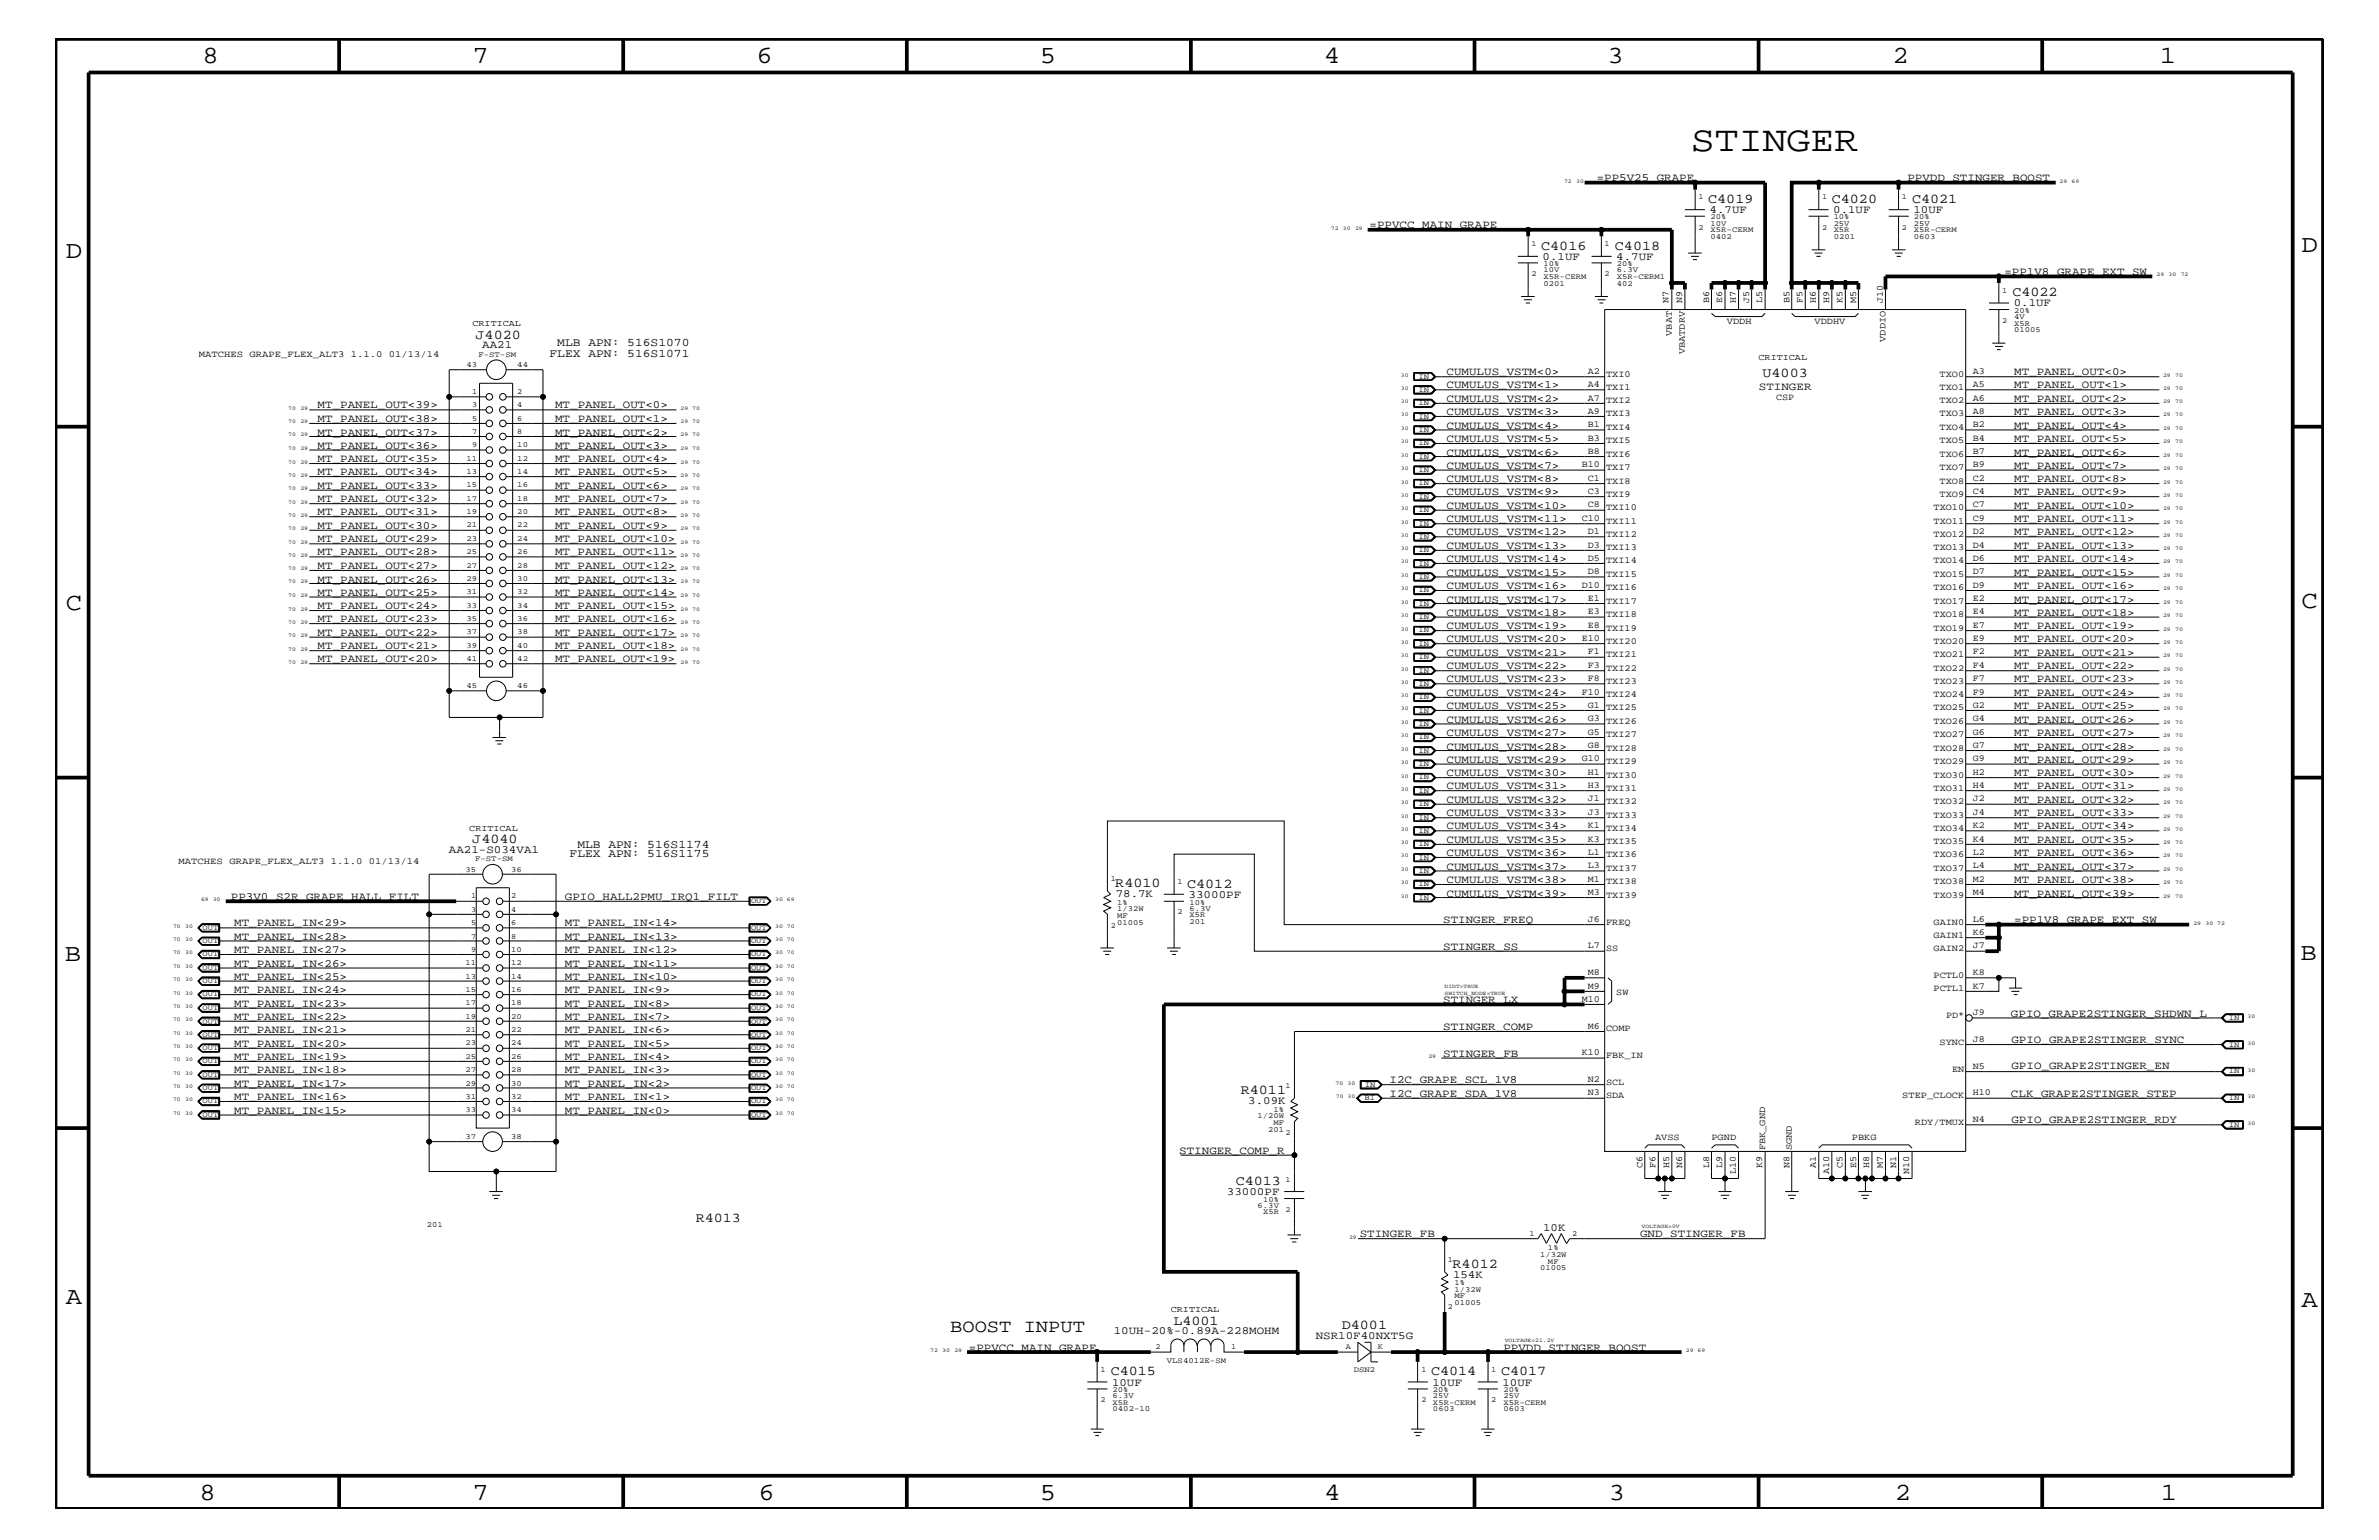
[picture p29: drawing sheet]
<svg xmlns="http://www.w3.org/2000/svg" width="432mm" height="279mm" viewBox="0 0 432 279" stroke-linecap="round" stroke-linejoin="round" font-family="sans-serif">
<defs><g id="words">
<text font-size="6.5" x="306.9" y="27.4">STINGER</text>
<g font-size="4.5">
<text x="36.7" y="11.5">8</text>
<text x="85.8" y="11.5">7</text>
<text x="137.3" y="11.5">6</text>
<text x="188.7" y="11.5">5</text>
<text x="240.3" y="11.5">4</text>
<text x="291.8" y="11.5">3</text>
<text x="343.5" y="11.5">2</text>
<text x="392" y="11.5">1</text>
<text x="11.9" y="46.8">D</text>
<text x="417.7" y="45.7">D</text>
<text x="11.9" y="110.6">C</text>
<text x="417.7" y="110.3">C</text>
<text x="11.8" y="174.3">B</text>
<text x="417.6" y="174.2">B</text>
<text x="11.9" y="236.7">A</text>
<text x="417.7" y="237.1">A</text>
<text x="36.2" y="272.1">8</text>
<text x="85.8" y="272.1">7</text>
<text x="137.7" y="272.1">6</text>
<text x="188.7" y="272.1">5</text>
<text x="240.4" y="272.1">4</text>
<text x="292" y="272.1">3</text>
<text x="343.9" y="272.1">2</text>
<text x="392.2" y="272.1">1</text>
</g>
<text font-size="3.3" x="172.5" y="241.7">BOOST INPUT</text>
<g font-size="2.5">
<text x="310" y="36.8">C4019</text>
<text x="332.5" y="36.8">C4020</text>
<text x="347" y="36.8">C4021</text>
<text x="279.7" y="45.3">C4016</text>
<text x="293.1" y="45.3">C4018</text>
<text x="365.3" y="53.8">C4022</text>
<text x="86.3" y="61.5">J4020</text>
<text x="319.9" y="68.4">U4003</text>
<text x="85.7" y="153">J4040</text>
<text x="202.4" y="160.9">R4010</text>
<text x="215.5" y="161.1">C4012</text>
<text x="225.2" y="198.5">R4011</text>
<text x="224.3" y="215">C4013</text>
<text x="126.3" y="221.7">R4013</text>
<text x="263.7" y="230.1">R4012</text>
<text x="213" y="240.3">L4001</text>
<text x="243.5" y="241.1">D4001</text>
<text x="201.6" y="249.5">C4015</text>
<text x="259.8" y="249.5">C4014</text>
<text x="272.5" y="249.5">C4017</text>
</g>
<g font-size="2.1">
<text x="99.7" y="64.7">FLEX APN: 516S1071</text>
<text x="101.1" y="62.9">MLB APN: 516S1070</text>
<text x="103.4" y="155.6">FLEX APN: 516S1175</text>
<text x="104.8" y="153.8">MLB APN: 516S1174</text>
</g>
<g font-size="2">
<text x="289.8" y="32.9">=PP5V25_GRAPE</text>
<text x="346.2" y="32.9">PPVDD_STINGER_BOOST</text>
<text x="248.6" y="41.4">=PPVCC_MAIN_GRAPE</text>
<text x="310.3" y="38.6">4.7UF</text>
<text x="332.7" y="38.6">0.1UF</text>
<text x="347.3" y="38.6">10UF</text>
<text x="280" y="47.1">0.1UF</text>
<text x="293.4" y="47.1">4.7UF</text>
<text x="363.8" y="49.9">=PP1V8_GRAPE_EXT_SW</text>
<text x="365.5" y="55.6">0.1UF</text>
<text x="87.5" y="63.2">AA21</text>
<text x="262.6" y="70.5">CUMULUS_VSTM&lt;1&gt;</text>
<text x="262.6" y="68.1">CUMULUS_VSTM&lt;0&gt;</text>
<text x="319.2" y="70.7">STINGER</text>
<text x="365.6" y="68.1">MT_PANEL_OUT&lt;0&gt;</text>
<text x="365.6" y="70.5">MT_PANEL_OUT&lt;1&gt;</text>
<text x="57.7" y="74.1">MT_PANEL_OUT&lt;39&gt;</text>
<text x="57.7" y="76.6">MT_PANEL_OUT&lt;38&gt;</text>
<text x="100.8" y="74.1">MT_PANEL_OUT&lt;0&gt;</text>
<text x="100.8" y="76.6">MT_PANEL_OUT&lt;1&gt;</text>
<text x="262.6" y="77.8">CUMULUS_VSTM&lt;4&gt;</text>
<text x="262.6" y="75.4">CUMULUS_VSTM&lt;3&gt;</text>
<text x="262.6" y="72.9">CUMULUS_VSTM&lt;2&gt;</text>
<text x="365.6" y="72.9">MT_PANEL_OUT&lt;2&gt;</text>
<text x="365.6" y="75.4">MT_PANEL_OUT&lt;3&gt;</text>
<text x="365.6" y="77.8">MT_PANEL_OUT&lt;4&gt;</text>
<text x="57.7" y="83.8">MT_PANEL_OUT&lt;35&gt;</text>
<text x="57.7" y="81.4">MT_PANEL_OUT&lt;36&gt;</text>
<text x="57.7" y="79">MT_PANEL_OUT&lt;37&gt;</text>
<text x="100.8" y="79">MT_PANEL_OUT&lt;2&gt;</text>
<text x="100.8" y="81.4">MT_PANEL_OUT&lt;3&gt;</text>
<text x="100.8" y="83.8">MT_PANEL_OUT&lt;4&gt;</text>
<text x="262.6" y="80.2">CUMULUS_VSTM&lt;5&gt;</text>
<text x="262.6" y="82.7">CUMULUS_VSTM&lt;6&gt;</text>
<text x="365.6" y="80.2">MT_PANEL_OUT&lt;5&gt;</text>
<text x="365.6" y="82.7">MT_PANEL_OUT&lt;6&gt;</text>
<text x="57.7" y="88.7">MT_PANEL_OUT&lt;33&gt;</text>
<text x="57.7" y="86.2">MT_PANEL_OUT&lt;34&gt;</text>
<text x="100.8" y="86.2">MT_PANEL_OUT&lt;5&gt;</text>
<text x="100.8" y="88.7">MT_PANEL_OUT&lt;6&gt;</text>
<text x="262.6" y="89.9">CUMULUS_VSTM&lt;9&gt;</text>
<text x="262.6" y="87.5">CUMULUS_VSTM&lt;8&gt;</text>
<text x="262.6" y="85">CUMULUS_VSTM&lt;7&gt;</text>
<text x="365.6" y="87.5">MT_PANEL_OUT&lt;8&gt;</text>
<text x="365.6" y="85">MT_PANEL_OUT&lt;7&gt;</text>
<text x="365.6" y="89.9">MT_PANEL_OUT&lt;9&gt;</text>
<text x="57.7" y="93.5">MT_PANEL_OUT&lt;31&gt;</text>
<text x="57.7" y="91.1">MT_PANEL_OUT&lt;32&gt;</text>
<text x="57.7" y="96">MT_PANEL_OUT&lt;30&gt;</text>
<text x="100.8" y="91.1">MT_PANEL_OUT&lt;7&gt;</text>
<text x="100.8" y="93.5">MT_PANEL_OUT&lt;8&gt;</text>
<text x="100.8" y="96">MT_PANEL_OUT&lt;9&gt;</text>
<text x="262.6" y="94.8">CUMULUS_VSTM&lt;11&gt;</text>
<text x="262.6" y="92.3">CUMULUS_VSTM&lt;10&gt;</text>
<text x="365.6" y="94.8">MT_PANEL_OUT&lt;11&gt;</text>
<text x="365.6" y="92.3">MT_PANEL_OUT&lt;10&gt;</text>
<text x="57.7" y="100.8">MT_PANEL_OUT&lt;28&gt;</text>
<text x="57.7" y="98.4">MT_PANEL_OUT&lt;29&gt;</text>
<text x="100.8" y="100.8">MT_PANEL_OUT&lt;11&gt;</text>
<text x="100.8" y="98.4">MT_PANEL_OUT&lt;10&gt;</text>
<text x="262.6" y="99.6">CUMULUS_VSTM&lt;13&gt;</text>
<text x="262.6" y="97.1">CUMULUS_VSTM&lt;12&gt;</text>
<text x="365.6" y="97.1">MT_PANEL_OUT&lt;12&gt;</text>
<text x="365.6" y="99.6">MT_PANEL_OUT&lt;13&gt;</text>
<text x="57.7" y="105.7">MT_PANEL_OUT&lt;26&gt;</text>
<text x="57.7" y="103.2">MT_PANEL_OUT&lt;27&gt;</text>
<text x="100.8" y="103.2">MT_PANEL_OUT&lt;12&gt;</text>
<text x="100.8" y="105.7">MT_PANEL_OUT&lt;13&gt;</text>
<text x="262.6" y="106.9">CUMULUS_VSTM&lt;16&gt;</text>
<text x="262.6" y="104.4">CUMULUS_VSTM&lt;15&gt;</text>
<text x="262.6" y="102.1">CUMULUS_VSTM&lt;14&gt;</text>
<text x="365.6" y="102.1">MT_PANEL_OUT&lt;14&gt;</text>
<text x="365.6" y="104.4">MT_PANEL_OUT&lt;15&gt;</text>
<text x="365.6" y="106.9">MT_PANEL_OUT&lt;16&gt;</text>
<text x="57.7" y="112.9">MT_PANEL_OUT&lt;23&gt;</text>
<text x="57.7" y="110.5">MT_PANEL_OUT&lt;24&gt;</text>
<text x="57.7" y="108.1">MT_PANEL_OUT&lt;25&gt;</text>
<text x="100.8" y="108.1">MT_PANEL_OUT&lt;14&gt;</text>
<text x="100.8" y="110.5">MT_PANEL_OUT&lt;15&gt;</text>
<text x="100.8" y="112.9">MT_PANEL_OUT&lt;16&gt;</text>
<text x="262.6" y="109.3">CUMULUS_VSTM&lt;17&gt;</text>
<text x="262.6" y="111.7">CUMULUS_VSTM&lt;18&gt;</text>
<text x="365.6" y="111.7">MT_PANEL_OUT&lt;18&gt;</text>
<text x="365.6" y="109.3">MT_PANEL_OUT&lt;17&gt;</text>
<text x="57.7" y="117.8">MT_PANEL_OUT&lt;21&gt;</text>
<text x="57.7" y="115.3">MT_PANEL_OUT&lt;22&gt;</text>
<text x="100.8" y="115.3">MT_PANEL_OUT&lt;17&gt;</text>
<text x="100.8" y="117.8">MT_PANEL_OUT&lt;18&gt;</text>
<text x="262.6" y="119">CUMULUS_VSTM&lt;21&gt;</text>
<text x="262.6" y="116.5">CUMULUS_VSTM&lt;20&gt;</text>
<text x="262.6" y="114.2">CUMULUS_VSTM&lt;19&gt;</text>
<text x="365.6" y="114.2">MT_PANEL_OUT&lt;19&gt;</text>
<text x="365.6" y="116.5">MT_PANEL_OUT&lt;20&gt;</text>
<text x="365.6" y="119">MT_PANEL_OUT&lt;21&gt;</text>
<text x="57.7" y="120.2">MT_PANEL_OUT&lt;20&gt;</text>
<text x="100.8" y="120.2">MT_PANEL_OUT&lt;19&gt;</text>
<text x="262.6" y="123.8">CUMULUS_VSTM&lt;23&gt;</text>
<text x="262.6" y="121.4">CUMULUS_VSTM&lt;22&gt;</text>
<text x="365.6" y="121.4">MT_PANEL_OUT&lt;22&gt;</text>
<text x="365.6" y="123.8">MT_PANEL_OUT&lt;23&gt;</text>
<text x="262.6" y="128.7">CUMULUS_VSTM&lt;25&gt;</text>
<text x="262.6" y="131.1">CUMULUS_VSTM&lt;26&gt;</text>
<text x="262.6" y="126.3">CUMULUS_VSTM&lt;24&gt;</text>
<text x="365.6" y="128.7">MT_PANEL_OUT&lt;25&gt;</text>
<text x="365.6" y="126.3">MT_PANEL_OUT&lt;24&gt;</text>
<text x="365.6" y="131.1">MT_PANEL_OUT&lt;26&gt;</text>
<text x="262.6" y="136">CUMULUS_VSTM&lt;28&gt;</text>
<text x="262.6" y="133.5">CUMULUS_VSTM&lt;27&gt;</text>
<text x="365.6" y="133.5">MT_PANEL_OUT&lt;27&gt;</text>
<text x="365.6" y="136">MT_PANEL_OUT&lt;28&gt;</text>
<text x="262.6" y="143.2">CUMULUS_VSTM&lt;31&gt;</text>
<text x="262.6" y="138.4">CUMULUS_VSTM&lt;29&gt;</text>
<text x="262.6" y="140.8">CUMULUS_VSTM&lt;30&gt;</text>
<text x="365.6" y="138.4">MT_PANEL_OUT&lt;29&gt;</text>
<text x="365.6" y="140.8">MT_PANEL_OUT&lt;30&gt;</text>
<text x="365.6" y="143.2">MT_PANEL_OUT&lt;31&gt;</text>
<text x="262.6" y="148.1">CUMULUS_VSTM&lt;33&gt;</text>
<text x="262.6" y="145.7">CUMULUS_VSTM&lt;32&gt;</text>
<text x="365.6" y="148.1">MT_PANEL_OUT&lt;33&gt;</text>
<text x="365.6" y="145.7">MT_PANEL_OUT&lt;32&gt;</text>
<text x="81.5" y="154.7">AA21-S034VA1</text>
<text x="262.6" y="155.4">CUMULUS_VSTM&lt;36&gt;</text>
<text x="262.6" y="152.9">CUMULUS_VSTM&lt;35&gt;</text>
<text x="262.6" y="150.5">CUMULUS_VSTM&lt;34&gt;</text>
<text x="365.6" y="150.5">MT_PANEL_OUT&lt;34&gt;</text>
<text x="365.6" y="152.9">MT_PANEL_OUT&lt;35&gt;</text>
<text x="365.6" y="155.4">MT_PANEL_OUT&lt;36&gt;</text>
<text x="262.6" y="157.8">CUMULUS_VSTM&lt;37&gt;</text>
<text x="262.6" y="160.2">CUMULUS_VSTM&lt;38&gt;</text>
<text x="365.6" y="157.8">MT_PANEL_OUT&lt;37&gt;</text>
<text x="365.6" y="160.2">MT_PANEL_OUT&lt;38&gt;</text>
<text x="41.9" y="163.3">PP3V0_S2R_GRAPE_HALL_FILT</text>
<text x="102.5" y="163.3">GPIO_HALL2PMU_IRQ1_FILT</text>
<text x="202.5" y="162.8">78.7K</text>
<text x="215.7" y="162.8">33000PF</text>
<text x="262" y="167.5">STINGER_FREQ</text>
<text x="262.6" y="162.7">CUMULUS_VSTM&lt;39&gt;</text>
<text x="365.6" y="167.5">=PP1V8_GRAPE_EXT_SW</text>
<text x="365.6" y="162.7">MT_PANEL_OUT&lt;39&gt;</text>
<text x="42.5" y="172.9">MT_PANEL_IN&lt;27&gt;</text>
<text x="42.5" y="170.5">MT_PANEL_IN&lt;28&gt;</text>
<text x="42.5" y="168.1">MT_PANEL_IN&lt;29&gt;</text>
<text x="102.5" y="170.5">MT_PANEL_IN&lt;13&gt;</text>
<text x="102.5" y="168.1">MT_PANEL_IN&lt;14&gt;</text>
<text x="102.5" y="172.9">MT_PANEL_IN&lt;12&gt;</text>
<text x="262" y="172.3">STINGER_SS</text>
<text x="42.5" y="177.7">MT_PANEL_IN&lt;25&gt;</text>
<text x="42.5" y="175.4">MT_PANEL_IN&lt;26&gt;</text>
<text x="102.5" y="175.4">MT_PANEL_IN&lt;11&gt;</text>
<text x="102.5" y="177.7">MT_PANEL_IN&lt;10&gt;</text>
<text x="42.5" y="185">MT_PANEL_IN&lt;22&gt;</text>
<text x="42.5" y="182.7">MT_PANEL_IN&lt;23&gt;</text>
<text x="42.5" y="180.2">MT_PANEL_IN&lt;24&gt;</text>
<text x="102.5" y="180.2">MT_PANEL_IN&lt;9&gt;</text>
<text x="102.5" y="182.7">MT_PANEL_IN&lt;8&gt;</text>
<text x="102.5" y="185">MT_PANEL_IN&lt;7&gt;</text>
<text x="262" y="182.1">STINGER_LX</text>
<text x="365" y="184.4">GPIO_GRAPE2STINGER_SHDWN_L</text>
<text x="42.5" y="189.9">MT_PANEL_IN&lt;20&gt;</text>
<text x="42.5" y="187.5">MT_PANEL_IN&lt;21&gt;</text>
<text x="102.5" y="187.5">MT_PANEL_IN&lt;6&gt;</text>
<text x="102.5" y="189.9">MT_PANEL_IN&lt;5&gt;</text>
<text x="262" y="186.9">STINGER_COMP</text>
<text x="262" y="191.7">STINGER_FB</text>
<text x="365.1" y="189.2">GPIO_GRAPE2STINGER_SYNC</text>
<text x="42.5" y="192.3">MT_PANEL_IN&lt;19&gt;</text>
<text x="42.5" y="194.8">MT_PANEL_IN&lt;18&gt;</text>
<text x="42.5" y="197.2">MT_PANEL_IN&lt;17&gt;</text>
<text x="102.5" y="192.3">MT_PANEL_IN&lt;4&gt;</text>
<text x="102.5" y="194.8">MT_PANEL_IN&lt;3&gt;</text>
<text x="102.5" y="197.2">MT_PANEL_IN&lt;2&gt;</text>
<text x="252.2" y="196.5">I2C_GRAPE_SCL_1V8</text>
<text x="365.1" y="193.9">GPIO_GRAPE2STINGER_EN</text>
<text x="42.5" y="202">MT_PANEL_IN&lt;15&gt;</text>
<text x="42.5" y="199.6">MT_PANEL_IN&lt;16&gt;</text>
<text x="102.5" y="199.6">MT_PANEL_IN&lt;1&gt;</text>
<text x="102.5" y="202">MT_PANEL_IN&lt;0&gt;</text>
<text x="226.6" y="200.3">3.09K</text>
<text x="252.2" y="199">I2C_GRAPE_SDA_1V8</text>
<text x="365" y="199">CLK_GRAPE2STINGER_STEP</text>
<text x="365.1" y="203.7">GPIO_GRAPE2STINGER_RDY</text>
<text x="214" y="209.3">STINGER_COMP_R</text>
<text x="222.7" y="216.9">33000PF</text>
<text x="246.8" y="224.5">STINGER_FB</text>
<text x="280.1" y="223.4">10K</text>
<text x="297.7" y="224.5">GND_STINGER_FB</text>
<text x="263.7" y="231.8">154K</text>
<text x="175.9" y="245.1">=PPVCC_MAIN_GRAPE</text>
<text x="202.1" y="242">10UH-20%-0.89A-228MOHM</text>
<text x="238.8" y="243">NSR10F40NXT5G</text>
<text x="272.9" y="245.1">PPVDD_STINGER_BOOST</text>
<text x="201.8" y="251.4">10UF</text>
<text x="260" y="251.4">10UF</text>
<text x="272.7" y="251.4">10UF</text>
</g>
<g font-size="1.7">
<text x="302.9" y="55.1" transform="rotate(-90 302.9 55.1)">N7</text>
<text x="305.3" y="55.1" transform="rotate(-90 305.3 55.1)">N9</text>
<text x="310.2" y="55.1" transform="rotate(-90 310.2 55.1)">B6</text>
<text x="312.6" y="55.1" transform="rotate(-90 312.6 55.1)">E6</text>
<text x="313.4" y="58.9">VDDH</text>
<text x="315" y="55.1" transform="rotate(-90 315 55.1)">H7</text>
<text x="317.5" y="55.1" transform="rotate(-90 317.5 55.1)">J5</text>
<text x="319.9" y="55.1" transform="rotate(-90 319.9 55.1)">L5</text>
<text x="324.8" y="55.1" transform="rotate(-90 324.8 55.1)">B5</text>
<text x="327.2" y="55.1" transform="rotate(-90 327.2 55.1)">F5</text>
<text x="329.4" y="58.9">VDDHV</text>
<text x="329.6" y="55.1" transform="rotate(-90 329.6 55.1)">H6</text>
<text x="332" y="55.1" transform="rotate(-90 332 55.1)">H9</text>
<text x="334.4" y="55.1" transform="rotate(-90 334.4 55.1)">K5</text>
<text x="336.9" y="55.1" transform="rotate(-90 336.9 55.1)">M5</text>
<text x="341.7" y="55.1" transform="rotate(-90 341.7 55.1)">J10</text>
<text x="36.1" y="64.7">MATCHES GRAPE_FLEX_ALT3 1.1.0 01/13/14</text>
<text x="303.4" y="60.9" transform="rotate(-90 303.4 60.9)">VBAT</text>
<text x="305.8" y="64.3" transform="rotate(-90 305.8 64.3)">VBATDRV</text>
<text x="342.2" y="62" transform="rotate(-90 342.2 62)">VDDIO</text>
<text x="288.2" y="67.8">A2</text>
<text x="288.2" y="70.2">A4</text>
<text x="291.5" y="68.4">TXI0</text>
<text x="291.5" y="70.7">TXI1</text>
<text x="352" y="68.4">TXO0</text>
<text x="352" y="70.7">TXO1</text>
<text x="358.1" y="67.8">A3</text>
<text x="358.1" y="70.2">A5</text>
<text x="288.2" y="72.7">A7</text>
<text x="288.2" y="75.1">A9</text>
<text x="288.2" y="77.5">B1</text>
<text x="291.5" y="73.2">TXI2</text>
<text x="291.5" y="75.6">TXI3</text>
<text x="322.4" y="72.6">CSP</text>
<text x="352" y="73.2">TXO2</text>
<text x="352" y="75.6">TXO3</text>
<text x="358.1" y="72.7">A6</text>
<text x="358.1" y="75.1">A8</text>
<text x="358.1" y="77.5">B2</text>
<text x="288.2" y="80">B3</text>
<text x="288.2" y="82.4">B8</text>
<text x="291.5" y="78">TXI4</text>
<text x="291.5" y="80.5">TXI5</text>
<text x="291.5" y="82.8">TXI6</text>
<text x="352" y="78">TXO4</text>
<text x="352" y="80.5">TXO5</text>
<text x="352" y="82.8">TXO6</text>
<text x="358.1" y="80">B4</text>
<text x="358.1" y="82.4">B7</text>
<text x="287.1" y="84.8">B10</text>
<text x="288.2" y="87.2">C1</text>
<text x="288.2" y="89.7">C3</text>
<text x="291.5" y="85.3">TXI7</text>
<text x="291.5" y="87.7">TXI8</text>
<text x="352" y="85.3">TXO7</text>
<text x="352" y="87.7">TXO8</text>
<text x="358.1" y="84.8">B9</text>
<text x="358.1" y="87.2">C2</text>
<text x="358.1" y="89.7">C4</text>
<text x="287.1" y="94.5">C10</text>
<text x="288.2" y="92.1">C8</text>
<text x="291.5" y="90.1">TXI9</text>
<text x="291.5" y="92.6">TXI10</text>
<text x="291.5" y="95">TXI11</text>
<text x="350.9" y="95">TXO11</text>
<text x="350.9" y="92.6">TXO10</text>
<text x="352" y="90.1">TXO9</text>
<text x="358.1" y="92.1">C7</text>
<text x="358.1" y="94.5">C9</text>
<text x="288.2" y="96.9">D1</text>
<text x="288.2" y="99.3">D3</text>
<text x="288.2" y="101.8">D5</text>
<text x="291.5" y="97.4">TXI12</text>
<text x="291.5" y="99.9">TXI13</text>
<text x="350.9" y="97.4">TXO12</text>
<text x="350.9" y="99.9">TXO13</text>
<text x="358.1" y="96.9">D2</text>
<text x="358.1" y="99.3">D4</text>
<text x="358.1" y="101.8">D6</text>
<text x="287.1" y="106.6">D10</text>
<text x="288.2" y="104.2">D8</text>
<text x="291.5" y="102.2">TXI14</text>
<text x="291.5" y="104.7">TXI15</text>
<text x="291.5" y="107.1">TXI16</text>
<text x="350.9" y="102.2">TXO14</text>
<text x="350.9" y="104.7">TXO15</text>
<text x="350.9" y="107.1">TXO16</text>
<text x="358.1" y="104.2">D7</text>
<text x="358.1" y="106.6">D9</text>
<text x="288.2" y="109.1">E1</text>
<text x="288.2" y="111.4">E3</text>
<text x="288.2" y="113.9">E8</text>
<text x="291.5" y="109.5">TXI17</text>
<text x="291.5" y="112">TXI18</text>
<text x="350.9" y="109.5">TXO17</text>
<text x="350.9" y="112">TXO18</text>
<text x="358.1" y="109.1">E2</text>
<text x="358.1" y="111.4">E4</text>
<text x="358.1" y="113.9">E7</text>
<text x="287.1" y="116.4">E10</text>
<text x="288.2" y="118.7">F1</text>
<text x="291.5" y="114.4">TXI19</text>
<text x="291.5" y="116.8">TXI20</text>
<text x="291.5" y="119.2">TXI21</text>
<text x="350.9" y="114.4">TXO19</text>
<text x="350.9" y="116.8">TXO20</text>
<text x="350.9" y="119.2">TXO21</text>
<text x="358.1" y="116.4">E9</text>
<text x="358.1" y="118.7">F2</text>
<text x="288.2" y="121.2">F3</text>
<text x="288.2" y="123.6">F8</text>
<text x="291.5" y="121.7">TXI22</text>
<text x="291.5" y="124.1">TXI23</text>
<text x="350.9" y="121.7">TXO22</text>
<text x="350.9" y="124.1">TXO23</text>
<text x="358.1" y="121.2">F4</text>
<text x="358.1" y="123.6">F7</text>
<text x="287.1" y="126">F10</text>
<text x="288.2" y="128.5">G1</text>
<text x="288.2" y="130.8">G3</text>
<text x="291.5" y="126.5">TXI24</text>
<text x="291.5" y="128.9">TXI25</text>
<text x="291.5" y="131.3">TXI26</text>
<text x="350.9" y="128.9">TXO25</text>
<text x="350.9" y="126.5">TXO24</text>
<text x="350.9" y="131.3">TXO26</text>
<text x="358.1" y="126">F9</text>
<text x="358.1" y="128.5">G2</text>
<text x="358.1" y="130.8">G4</text>
<text x="288.2" y="133.3">G5</text>
<text x="288.2" y="135.7">G8</text>
<text x="291.5" y="133.8">TXI27</text>
<text x="291.5" y="136.2">TXI28</text>
<text x="350.9" y="133.8">TXO27</text>
<text x="350.9" y="136.2">TXO28</text>
<text x="358.1" y="133.3">G6</text>
<text x="358.1" y="135.7">G7</text>
<text x="287.1" y="138.1">G10</text>
<text x="288.2" y="140.6">H1</text>
<text x="288.2" y="143">H3</text>
<text x="291.5" y="138.6">TXI29</text>
<text x="291.5" y="141.1">TXI30</text>
<text x="291.5" y="143.5">TXI31</text>
<text x="350.9" y="138.6">TXO29</text>
<text x="350.9" y="141.1">TXO30</text>
<text x="350.9" y="143.5">TXO31</text>
<text x="358.1" y="138.1">G9</text>
<text x="358.1" y="140.6">H2</text>
<text x="358.1" y="143">H4</text>
<text x="288.2" y="145.4">J1</text>
<text x="288.2" y="147.9">J3</text>
<text x="291.5" y="145.9">TXI32</text>
<text x="291.5" y="148.4">TXI33</text>
<text x="350.9" y="145.9">TXO32</text>
<text x="350.9" y="148.4">TXO33</text>
<text x="358.1" y="145.4">J2</text>
<text x="358.1" y="147.9">J4</text>
<text x="288.2" y="150.2">K1</text>
<text x="288.2" y="152.7">K3</text>
<text x="288.2" y="155.1">L1</text>
<text x="291.5" y="150.7">TXI34</text>
<text x="291.5" y="153.2">TXI35</text>
<text x="291.5" y="155.6">TXI36</text>
<text x="350.9" y="150.7">TXO34</text>
<text x="350.9" y="153.2">TXO35</text>
<text x="350.9" y="155.6">TXO36</text>
<text x="358.1" y="150.2">K2</text>
<text x="358.1" y="152.7">K4</text>
<text x="358.1" y="155.1">L2</text>
<text x="32.4" y="156.8">MATCHES GRAPE_FLEX_ALT3 1.1.0 01/13/14</text>
<text x="288.2" y="157.5">L3</text>
<text x="288.2" y="160">M1</text>
<text x="291.5" y="158">TXI37</text>
<text x="291.5" y="160.5">TXI38</text>
<text x="350.9" y="158">TXO37</text>
<text x="350.9" y="160.5">TXO38</text>
<text x="358.1" y="157.5">L4</text>
<text x="358.1" y="160">M2</text>
<text x="288.2" y="162.4">M3</text>
<text x="288.2" y="167.2">J6</text>
<text x="291.5" y="167.8">FREQ</text>
<text x="291.5" y="162.8">TXI39</text>
<text x="350.9" y="167.8">GAIN0</text>
<text x="350.9" y="162.8">TXO39</text>
<text x="358.1" y="162.4">M4</text>
<text x="358.1" y="167.2">L6</text>
<text x="288.2" y="172.1">L7</text>
<text x="291.5" y="172.6">SS</text>
<text x="350.9" y="170.1">GAIN1</text>
<text x="350.9" y="172.6">GAIN2</text>
<text x="358.1" y="169.7">K6</text>
<text x="358.1" y="172.1">J7</text>
<text x="288.2" y="176.9">M8</text>
<text x="288.2" y="179.4">M9</text>
<text x="350.9" y="177.4">PCTL0</text>
<text x="350.9" y="179.9">PCTL1</text>
<text x="358.1" y="176.9">K8</text>
<text x="358.1" y="179.4">K7</text>
<text x="287.1" y="181.8">M10</text>
<text x="293.4" y="180.5">SW</text>
<text x="353.2" y="184.7">PD*</text>
<text x="358.1" y="184.2">J9</text>
<text x="287.1" y="191.5">K10</text>
<text x="288.2" y="186.6">M6</text>
<text x="291.5" y="192">FBK_IN</text>
<text x="291.5" y="187.1">COMP</text>
<text x="352" y="189.5">SYNC</text>
<text x="358.1" y="189.1">J8</text>
<text x="288.2" y="196.4">N2</text>
<text x="291.5" y="196.8">SCL</text>
<text x="354.3" y="194.4">EN</text>
<text x="358.1" y="193.9">N5</text>
<text x="288.2" y="198.7">N3</text>
<text x="291.5" y="199.2">SDA</text>
<text x="345.3" y="199.2">STEP_CLOCK</text>
<text x="358.1" y="203.6">N4</text>
<text x="358.1" y="198.7">H10</text>
<text x="300.4" y="206.9">AVSS</text>
<text x="310.6" y="206.9">PGND</text>
<text x="320.4" y="208.7" transform="rotate(-90 320.4 208.7)">FBK_GND</text>
<text x="325.2" y="208.7" transform="rotate(-90 325.2 208.7)">SGND</text>
<text x="336.1" y="206.9">PBKG</text>
<text x="347.6" y="204.1">RDY/TMUX</text>
<text x="298.1" y="211.9" transform="rotate(-90 298.1 211.9)">C6</text>
<text x="300.5" y="211.9" transform="rotate(-90 300.5 211.9)">F6</text>
<text x="302.9" y="211.9" transform="rotate(-90 302.9 211.9)">H5</text>
<text x="305.3" y="211.9" transform="rotate(-90 305.3 211.9)">N6</text>
<text x="310.2" y="211.9" transform="rotate(-90 310.2 211.9)">L8</text>
<text x="312.6" y="211.9" transform="rotate(-90 312.6 211.9)">L9</text>
<text x="315" y="213" transform="rotate(-90 315 213)">L10</text>
<text x="319.9" y="211.9" transform="rotate(-90 319.9 211.9)">K9</text>
<text x="324.8" y="211.9" transform="rotate(-90 324.8 211.9)">N8</text>
<text x="329.6" y="211.9" transform="rotate(-90 329.6 211.9)">A1</text>
<text x="332" y="213" transform="rotate(-90 332 213)">A10</text>
<text x="334.4" y="211.9" transform="rotate(-90 334.4 211.9)">C5</text>
<text x="336.9" y="211.9" transform="rotate(-90 336.9 211.9)">E5</text>
<text x="339.3" y="211.9" transform="rotate(-90 339.3 211.9)">H8</text>
<text x="341.7" y="211.9" transform="rotate(-90 341.7 211.9)">M7</text>
<text x="344.2" y="211.9" transform="rotate(-90 344.2 211.9)">N1</text>
<text x="346.5" y="213" transform="rotate(-90 346.5 213)">N10</text>
</g>
<g font-size="1.6">
<text x="85.8" y="59.2">CRITICAL</text>
<text x="319.2" y="65.3">CRITICAL</text>
<text x="85.2" y="150.7">CRITICAL</text>
<text x="212.5" y="238">CRITICAL</text>
</g>
<g font-size="1.4">
<text x="308.3" y="36.2">1</text>
<text x="308.3" y="41.7">2</text>
<text x="310.5" y="40.9">10V</text>
<text x="310.5" y="39.8">20%</text>
<text x="330.7" y="36.2">1</text>
<text x="330.7" y="41.7">2</text>
<text x="332.8" y="40.9">25V</text>
<text x="332.8" y="39.8">10%</text>
<text x="345.2" y="36.2">1</text>
<text x="345.2" y="41.7">2</text>
<text x="347.4" y="40.9">25V</text>
<text x="347.4" y="39.8">20%</text>
<text x="278" y="44.6">1</text>
<text x="291.3" y="44.6">1</text>
<text x="310.5" y="43.4">0402</text>
<text x="310.5" y="42.1">X5R-CERM</text>
<text x="332.8" y="43.4">0201</text>
<text x="332.8" y="42.1">X5R</text>
<text x="347.4" y="43.4">0603</text>
<text x="347.4" y="42.1">X5R-CERM</text>
<text x="278" y="50.2">2</text>
<text x="280.2" y="50.7">X5R-CERM</text>
<text x="280.2" y="51.8">0201</text>
<text x="280.2" y="49.4">10V</text>
<text x="280.2" y="48.3">10%</text>
<text x="291.3" y="50.2">2</text>
<text x="293.5" y="50.7">X5R-CERM1</text>
<text x="293.5" y="51.8">402</text>
<text x="293.5" y="49.4">6.3V</text>
<text x="293.5" y="48.3">20%</text>
<text x="363.4" y="53.2">1</text>
<text x="363.4" y="58.6">2</text>
<text x="365.6" y="57.9">4V</text>
<text x="365.6" y="59.1">X5R</text>
<text x="365.6" y="56.8">20%</text>
<text x="86.8" y="64.7">F-ST-SM</text>
<text x="365.6" y="60.3">01005</text>
<text x="84.7" y="66.7">43</text>
<text x="85.7" y="71.5">1</text>
<text x="93.9" y="66.7">44</text>
<text x="93.9" y="71.5">2</text>
<text x="257.5" y="68.7">IN</text>
<text x="257.5" y="71.1">IN</text>
<text x="85.7" y="73.9">3</text>
<text x="85.7" y="76.3">5</text>
<text x="93.9" y="73.9">4</text>
<text x="93.9" y="76.3">6</text>
<text x="257.5" y="73.5">IN</text>
<text x="257.5" y="76">IN</text>
<text x="84.7" y="83.6">11</text>
<text x="85.7" y="78.8">7</text>
<text x="85.7" y="81.1">9</text>
<text x="93.9" y="81.1">10</text>
<text x="93.9" y="83.6">12</text>
<text x="93.9" y="78.8">8</text>
<text x="257.5" y="78.3">IN</text>
<text x="257.5" y="83.3">IN</text>
<text x="257.5" y="80.8">IN</text>
<text x="84.7" y="86">13</text>
<text x="84.7" y="88.4">15</text>
<text x="93.9" y="86">14</text>
<text x="93.9" y="88.4">16</text>
<text x="257.5" y="85.6">IN</text>
<text x="257.5" y="88.1">IN</text>
<text x="84.7" y="90.9">17</text>
<text x="84.7" y="93.3">19</text>
<text x="84.7" y="95.7">21</text>
<text x="93.9" y="93.3">20</text>
<text x="93.9" y="90.9">18</text>
<text x="93.9" y="95.7">22</text>
<text x="257.5" y="92.9">IN</text>
<text x="257.5" y="90.5">IN</text>
<text x="257.5" y="95.4">IN</text>
<text x="84.7" y="98.2">23</text>
<text x="84.7" y="100.5">25</text>
<text x="93.9" y="98.2">24</text>
<text x="93.9" y="100.5">26</text>
<text x="257.5" y="97.7">IN</text>
<text x="257.5" y="100.2">IN</text>
<text x="84.7" y="103">27</text>
<text x="84.7" y="105.4">29</text>
<text x="84.7" y="107.8">31</text>
<text x="93.9" y="105.4">30</text>
<text x="93.9" y="103">28</text>
<text x="93.9" y="107.8">32</text>
<text x="257.5" y="102.6">IN</text>
<text x="257.5" y="105">IN</text>
<text x="257.5" y="107.5">IN</text>
<text x="84.7" y="110.3">33</text>
<text x="84.7" y="112.7">35</text>
<text x="93.9" y="110.3">34</text>
<text x="93.9" y="112.7">36</text>
<text x="257.5" y="112.3">IN</text>
<text x="257.5" y="109.9">IN</text>
<text x="84.7" y="115.1">37</text>
<text x="84.7" y="117.5">39</text>
<text x="93.9" y="117.5">40</text>
<text x="93.9" y="115.1">38</text>
<text x="257.5" y="114.8">IN</text>
<text x="257.5" y="117.2">IN</text>
<text x="257.5" y="119.6">IN</text>
<text x="84.7" y="120">41</text>
<text x="84.7" y="124.8">45</text>
<text x="93.9" y="120">42</text>
<text x="93.9" y="124.8">46</text>
<text x="257.5" y="122">IN</text>
<text x="257.5" y="124.4">IN</text>
<text x="257.5" y="126.9">IN</text>
<text x="257.5" y="131.7">IN</text>
<text x="257.5" y="129.3">IN</text>
<text x="257.5" y="134.1">IN</text>
<text x="257.5" y="136.6">IN</text>
<text x="257.5" y="141.4">IN</text>
<text x="257.5" y="139">IN</text>
<text x="257.5" y="143.9">IN</text>
<text x="257.5" y="146.2">IN</text>
<text x="257.5" y="148.7">IN</text>
<text x="257.5" y="151.1">IN</text>
<text x="257.5" y="153.5">IN</text>
<text x="257.5" y="156">IN</text>
<text x="84.5" y="158.2">35</text>
<text x="86.2" y="156.2">F-ST-SM</text>
<text x="92.8" y="158.2">36</text>
<text x="201.6" y="159.9">1</text>
<text x="213.7" y="160.5">1</text>
<text x="257.5" y="160.8">IN</text>
<text x="257.5" y="158.4">IN</text>
<text x="85.5" y="167.8">5</text>
<text x="85.5" y="163">1</text>
<text x="85.5" y="165.4">3</text>
<text x="92.8" y="163">2</text>
<text x="92.8" y="165.4">4</text>
<text x="92.8" y="167.8">6</text>
<text x="136.3" y="163.9">OUT</text>
<text x="202.8" y="164.1">1%</text>
<text x="202.8" y="166.5">MF</text>
<text x="202.8" y="167.8">01005</text>
<text x="202.8" y="165.3">1/32W</text>
<text x="213.7" y="165.9">2</text>
<text x="215.9" y="165.2">6.3V</text>
<text x="215.9" y="164.1">10%</text>
<text x="215.9" y="166.4">X5R</text>
<text x="215.9" y="167.6">201</text>
<text x="257.5" y="163.3">IN</text>
<text x="36.7" y="168.7">OUT</text>
<text x="36.7" y="171.1">OUT</text>
<text x="36.7" y="173.5">OUT</text>
<text x="85.5" y="170.3">7</text>
<text x="85.5" y="172.7">9</text>
<text x="92.8" y="172.7">10</text>
<text x="92.8" y="170.3">8</text>
<text x="136.3" y="168.7">OUT</text>
<text x="136.3" y="171.1">OUT</text>
<text x="136.3" y="173.5">OUT</text>
<text x="201.6" y="168.3">2</text>
<text x="36.7" y="176">OUT</text>
<text x="36.7" y="178.4">OUT</text>
<text x="84.5" y="175.1">11</text>
<text x="84.5" y="177.6">13</text>
<text x="84.5" y="179.9">15</text>
<text x="92.8" y="175.1">12</text>
<text x="92.8" y="177.6">14</text>
<text x="92.8" y="179.9">16</text>
<text x="136.3" y="176">OUT</text>
<text x="136.3" y="178.4">OUT</text>
<text x="36.7" y="180.8">OUT</text>
<text x="36.7" y="183.2">OUT</text>
<text x="36.7" y="185.7">OUT</text>
<text x="84.5" y="182.4">17</text>
<text x="84.5" y="184.9">19</text>
<text x="92.8" y="182.4">18</text>
<text x="92.8" y="184.9">20</text>
<text x="136.3" y="180.8">OUT</text>
<text x="136.3" y="183.2">OUT</text>
<text x="136.3" y="185.7">OUT</text>
<text x="404.5" y="185">IN</text>
<text x="36.7" y="188.1">OUT</text>
<text x="36.7" y="190.5">OUT</text>
<text x="84.5" y="187.2">21</text>
<text x="84.5" y="189.7">23</text>
<text x="92.8" y="187.2">22</text>
<text x="92.8" y="189.7">24</text>
<text x="136.3" y="188.1">OUT</text>
<text x="136.3" y="190.5">OUT</text>
<text x="404.5" y="189.9">IN</text>
<text x="36.7" y="192.9">OUT</text>
<text x="36.7" y="197.8">OUT</text>
<text x="36.7" y="195.4">OUT</text>
<text x="84.5" y="192.1">25</text>
<text x="84.5" y="194.5">27</text>
<text x="84.5" y="197">29</text>
<text x="92.8" y="192.1">26</text>
<text x="92.8" y="194.5">28</text>
<text x="92.8" y="197">30</text>
<text x="136.3" y="192.9">OUT</text>
<text x="136.3" y="195.4">OUT</text>
<text x="136.3" y="197.8">OUT</text>
<text x="233.3" y="197.4">1</text>
<text x="247.7" y="197.2">IN</text>
<text x="404.5" y="194.8">IN</text>
<text x="36.7" y="202.6">OUT</text>
<text x="36.7" y="200.2">OUT</text>
<text x="84.5" y="199.3">31</text>
<text x="84.5" y="201.8">33</text>
<text x="92.8" y="199.3">32</text>
<text x="92.8" y="201.8">34</text>
<text x="136.3" y="200.2">OUT</text>
<text x="136.3" y="202.6">OUT</text>
<text x="228.3" y="202.9">1/20W</text>
<text x="231.1" y="201.7">1%</text>
<text x="247.6" y="199.6">BI</text>
<text x="404.5" y="199.6">IN</text>
<text x="84.5" y="206.6">37</text>
<text x="92.8" y="206.6">38</text>
<text x="230.2" y="205.3">201</text>
<text x="231.1" y="204.1">MF</text>
<text x="233.3" y="205.9">2</text>
<text x="404.5" y="204.4">IN</text>
<text x="233.3" y="214.4">1</text>
<text x="228.3" y="219.1">6.3V</text>
<text x="229.3" y="220.3">X5R</text>
<text x="229.3" y="218">10%</text>
<text x="233.3" y="219.8">2</text>
<text x="77.5" y="222.7">201</text>
<text x="277.6" y="224.3">1</text>
<text x="281" y="226.9">1%</text>
<text x="285.3" y="224.3">2</text>
<text x="262.8" y="229">1</text>
<text x="264" y="233.2">1%</text>
<text x="279.5" y="230.5">01005</text>
<text x="279.5" y="228.1">1/32W</text>
<text x="281" y="229.3">MF</text>
<text x="262.8" y="237.4">2</text>
<text x="264" y="235.6">MF</text>
<text x="264" y="234.4">1/32W</text>
<text x="264" y="236.8">01005</text>
<text x="209.7" y="244.7">2</text>
<text x="223.4" y="244.7">1</text>
<text x="244.3" y="244.7">A</text>
<text x="250.1" y="244.7">K</text>
<text x="199.7" y="248.9">1</text>
<text x="211.8" y="247.3">VLS4012E-SM</text>
<text x="245.7" y="248.9">DSN2</text>
<text x="258" y="248.9">1</text>
<text x="270.7" y="248.9">1</text>
<text x="199.7" y="254.4">2</text>
<text x="201.9" y="252.6">20%</text>
<text x="201.9" y="256.1">0402-10</text>
<text x="201.9" y="254.9">X5R</text>
<text x="201.9" y="253.7">6.3V</text>
<text x="258" y="254.4">2</text>
<text x="260.1" y="256.1">0603</text>
<text x="260.1" y="254.9">X5R-CERM</text>
<text x="260.1" y="252.6">20%</text>
<text x="260.1" y="253.7">25V</text>
<text x="270.7" y="254.4">2</text>
<text x="272.9" y="252.6">20%</text>
<text x="272.9" y="253.7">25V</text>
<text x="272.9" y="254.9">X5R-CERM</text>
<text x="272.9" y="256.1">0603</text>
</g>
<g font-size="1">
<text x="283.9" y="33.1">72</text>
<text x="286.1" y="33.1">30</text>
<text x="373.8" y="33.1">29</text>
<text x="376" y="33.1">69</text>
<text x="241.6" y="41.7">72</text>
<text x="243.8" y="41.7">30</text>
<text x="246" y="41.7">29</text>
<text x="391.4" y="50.2">29</text>
<text x="393.6" y="50.2">30</text>
<text x="395.8" y="50.2">72</text>
<text x="254.3" y="68.4">30</text>
<text x="254.3" y="70.7">30</text>
<text x="392.6" y="68.4">29</text>
<text x="392.6" y="70.7">29</text>
<text x="394.8" y="68.4">70</text>
<text x="394.8" y="70.7">70</text>
<text x="52.3" y="74.4">70</text>
<text x="52.3" y="76.8">70</text>
<text x="54.5" y="74.4">29</text>
<text x="54.5" y="76.8">29</text>
<text x="123.5" y="74.4">29 70</text>
<text x="123.5" y="76.8">29 70</text>
<text x="254.3" y="73.2">30</text>
<text x="254.3" y="75.6">30</text>
<text x="392.6" y="73.2">29</text>
<text x="392.6" y="75.6">29</text>
<text x="394.8" y="73.2">70</text>
<text x="394.8" y="75.6">70</text>
<text x="52.3" y="81.6">70</text>
<text x="52.3" y="79.2">70</text>
<text x="54.5" y="81.6">29</text>
<text x="54.5" y="79.2">29</text>
<text x="123.5" y="79.2">29 70</text>
<text x="123.5" y="81.6">29 70</text>
<text x="254.3" y="78">30</text>
<text x="254.3" y="82.8">30</text>
<text x="254.3" y="80.5">30</text>
<text x="392.6" y="78">29</text>
<text x="392.6" y="80.5">29</text>
<text x="392.6" y="82.8">29</text>
<text x="394.8" y="78">70</text>
<text x="394.8" y="80.5">70</text>
<text x="394.8" y="82.8">70</text>
<text x="52.3" y="88.9">70</text>
<text x="52.3" y="84.1">70</text>
<text x="52.3" y="86.5">70</text>
<text x="54.5" y="88.9">29</text>
<text x="54.5" y="84.1">29</text>
<text x="54.5" y="86.5">29</text>
<text x="123.5" y="84.1">29 70</text>
<text x="123.5" y="86.5">29 70</text>
<text x="123.5" y="88.9">29 70</text>
<text x="254.3" y="85.3">30</text>
<text x="254.3" y="87.7">30</text>
<text x="392.6" y="87.7">29</text>
<text x="392.6" y="85.3">29</text>
<text x="394.8" y="87.7">70</text>
<text x="394.8" y="85.3">70</text>
<text x="52.3" y="93.8">70</text>
<text x="52.3" y="91.4">70</text>
<text x="54.5" y="93.8">29</text>
<text x="54.5" y="91.4">29</text>
<text x="123.5" y="91.4">29 70</text>
<text x="123.5" y="93.8">29 70</text>
<text x="254.3" y="92.6">30</text>
<text x="254.3" y="90.1">30</text>
<text x="254.3" y="95">30</text>
<text x="392.6" y="95">29</text>
<text x="392.6" y="92.6">29</text>
<text x="392.6" y="90.1">29</text>
<text x="394.8" y="95">70</text>
<text x="394.8" y="92.6">70</text>
<text x="394.8" y="90.1">70</text>
<text x="52.3" y="101">70</text>
<text x="52.3" y="98.7">70</text>
<text x="52.3" y="96.2">70</text>
<text x="54.5" y="101">29</text>
<text x="54.5" y="98.7">29</text>
<text x="54.5" y="96.2">29</text>
<text x="123.5" y="101">29 70</text>
<text x="123.5" y="96.2">29 70</text>
<text x="123.5" y="98.7">29 70</text>
<text x="254.3" y="97.4">30</text>
<text x="254.3" y="99.9">30</text>
<text x="392.6" y="97.4">29</text>
<text x="392.6" y="99.9">29</text>
<text x="394.8" y="97.4">70</text>
<text x="394.8" y="99.9">70</text>
<text x="52.3" y="105.9">70</text>
<text x="52.3" y="103.5">70</text>
<text x="54.5" y="105.9">29</text>
<text x="54.5" y="103.5">29</text>
<text x="123.5" y="103.5">29 70</text>
<text x="123.5" y="105.9">29 70</text>
<text x="254.3" y="102.2">30</text>
<text x="254.3" y="104.7">30</text>
<text x="254.3" y="107.1">30</text>
<text x="392.6" y="102.2">29</text>
<text x="392.6" y="104.7">29</text>
<text x="392.6" y="107.1">29</text>
<text x="394.8" y="102.2">70</text>
<text x="394.8" y="104.7">70</text>
<text x="394.8" y="107.1">70</text>
<text x="52.3" y="113.1">70</text>
<text x="52.3" y="110.8">70</text>
<text x="52.3" y="108.3">70</text>
<text x="54.5" y="113.1">29</text>
<text x="54.5" y="110.8">29</text>
<text x="54.5" y="108.3">29</text>
<text x="123.5" y="108.3">29 70</text>
<text x="123.5" y="110.8">29 70</text>
<text x="123.5" y="113.1">29 70</text>
<text x="254.3" y="112">30</text>
<text x="254.3" y="109.5">30</text>
<text x="392.6" y="112">29</text>
<text x="392.6" y="109.5">29</text>
<text x="394.8" y="112">70</text>
<text x="394.8" y="109.5">70</text>
<text x="52.3" y="118.1">70</text>
<text x="52.3" y="115.6">70</text>
<text x="54.5" y="118.1">29</text>
<text x="54.5" y="115.6">29</text>
<text x="123.5" y="115.6">29 70</text>
<text x="123.5" y="118.1">29 70</text>
<text x="254.3" y="114.4">30</text>
<text x="254.3" y="116.8">30</text>
<text x="254.3" y="119.2">30</text>
<text x="392.6" y="114.4">29</text>
<text x="392.6" y="116.8">29</text>
<text x="392.6" y="119.2">29</text>
<text x="394.8" y="114.4">70</text>
<text x="394.8" y="116.8">70</text>
<text x="394.8" y="119.2">70</text>
<text x="52.3" y="120.4">70</text>
<text x="54.5" y="120.4">29</text>
<text x="123.5" y="120.4">29 70</text>
<text x="254.3" y="121.7">30</text>
<text x="254.3" y="124.1">30</text>
<text x="392.6" y="121.7">29</text>
<text x="392.6" y="124.1">29</text>
<text x="394.8" y="121.7">70</text>
<text x="394.8" y="124.1">70</text>
<text x="254.3" y="126.5">30</text>
<text x="254.3" y="131.3">30</text>
<text x="254.3" y="128.9">30</text>
<text x="392.6" y="128.9">29</text>
<text x="392.6" y="126.5">29</text>
<text x="392.6" y="131.3">29</text>
<text x="394.8" y="128.9">70</text>
<text x="394.8" y="126.5">70</text>
<text x="394.8" y="131.3">70</text>
<text x="254.3" y="133.8">30</text>
<text x="254.3" y="136.2">30</text>
<text x="392.6" y="133.8">29</text>
<text x="392.6" y="136.2">29</text>
<text x="394.8" y="133.8">70</text>
<text x="394.8" y="136.2">70</text>
<text x="254.3" y="141.1">30</text>
<text x="254.3" y="138.6">30</text>
<text x="254.3" y="143.5">30</text>
<text x="392.6" y="138.6">29</text>
<text x="392.6" y="141.1">29</text>
<text x="392.6" y="143.5">29</text>
<text x="394.8" y="138.6">70</text>
<text x="394.8" y="141.1">70</text>
<text x="394.8" y="143.5">70</text>
<text x="254.3" y="145.9">30</text>
<text x="254.3" y="148.4">30</text>
<text x="392.6" y="148.4">29</text>
<text x="392.6" y="145.9">29</text>
<text x="394.8" y="148.4">70</text>
<text x="394.8" y="145.9">70</text>
<text x="254.3" y="150.7">30</text>
<text x="254.3" y="153.2">30</text>
<text x="254.3" y="155.6">30</text>
<text x="392.6" y="150.7">29</text>
<text x="392.6" y="153.2">29</text>
<text x="392.6" y="155.6">29</text>
<text x="394.8" y="150.7">70</text>
<text x="394.8" y="153.2">70</text>
<text x="394.8" y="155.6">70</text>
<text x="254.3" y="160.5">30</text>
<text x="254.3" y="158">30</text>
<text x="392.6" y="158">29</text>
<text x="392.6" y="160.5">29</text>
<text x="394.8" y="158">70</text>
<text x="394.8" y="160.5">70</text>
<text x="36.5" y="163.5">69 30</text>
<text x="140.7" y="163.5">30 69</text>
<text x="254.3" y="162.8">30</text>
<text x="392.6" y="162.8">29</text>
<text x="394.8" y="162.8">70</text>
<text x="398.1" y="167.8">29</text>
<text x="400.3" y="167.8">30 72</text>
<text x="31.4" y="173.2">70</text>
<text x="31.4" y="168.3">70</text>
<text x="31.4" y="170.7">70</text>
<text x="33.6" y="173.2">30</text>
<text x="33.6" y="168.3">30</text>
<text x="33.6" y="170.7">30</text>
<text x="140.7" y="173.2">30 70</text>
<text x="140.7" y="170.7">30 70</text>
<text x="140.7" y="168.3">30 70</text>
<text x="31.4" y="178">70</text>
<text x="31.4" y="175.6">70</text>
<text x="33.6" y="178">30</text>
<text x="33.6" y="175.6">30</text>
<text x="140.7" y="178">30 70</text>
<text x="140.7" y="175.6">30 70</text>
<text x="262.2" y="179.3">DIDT=TRUE</text>
<text x="31.4" y="185.3">70</text>
<text x="31.4" y="182.9">70</text>
<text x="31.4" y="180.5">70</text>
<text x="33.6" y="185.3">30</text>
<text x="33.6" y="182.9">30</text>
<text x="33.6" y="180.5">30</text>
<text x="140.7" y="185.3">30 70</text>
<text x="140.7" y="182.9">30 70</text>
<text x="140.7" y="180.5">30 70</text>
<text x="262.2" y="180.5">SWITCH_NODE=TRUE</text>
<text x="407.9" y="184.7">30</text>
<text x="31.4" y="190.2">70</text>
<text x="31.4" y="187.7">70</text>
<text x="33.6" y="190.2">30</text>
<text x="33.6" y="187.7">30</text>
<text x="140.7" y="190.2">30 70</text>
<text x="140.7" y="187.7">30 70</text>
<text x="259.2" y="192">29</text>
<text x="407.9" y="189.5">30</text>
<text x="31.4" y="197.4">70</text>
<text x="31.4" y="195">70</text>
<text x="31.4" y="192.6">70</text>
<text x="33.6" y="197.4">30</text>
<text x="33.6" y="195">30</text>
<text x="33.6" y="192.6">30</text>
<text x="140.7" y="195">30 70</text>
<text x="140.7" y="197.4">30 70</text>
<text x="140.7" y="192.6">30 70</text>
<text x="242.4" y="196.8">70</text>
<text x="244.6" y="196.8">30</text>
<text x="407.9" y="194.4">30</text>
<text x="31.4" y="202.3">70</text>
<text x="31.4" y="199.8">70</text>
<text x="33.6" y="202.3">30</text>
<text x="33.6" y="199.8">30</text>
<text x="140.7" y="199.8">30 70</text>
<text x="140.7" y="202.3">30 70</text>
<text x="242.5" y="199.2">70 30</text>
<text x="407.9" y="199.2">30</text>
<text x="407.9" y="204.1">30</text>
<text x="244.9" y="224.7">29</text>
<text x="297.9" y="222.9">VOLTAGE=0V</text>
<text x="168.8" y="245.3">72</text>
<text x="171" y="245.3">30</text>
<text x="173.2" y="245.3">29</text>
<text x="273.1" y="243.5">VOLTAGE=21.2V</text>
<text x="306" y="245.3">29 69</text>
</g>
</g></defs>
<g fill="none" stroke="#000" stroke-width=".18">
<path d="M305.8 39.2h3.7M305.8 38h3.7M307.7 34.4v3.6M307.7 39.2v6.7M328.3 39.2h3.6M328.3 38h3.6M330.1 34.4v3.6M330.1 39.2v6.1M342.8 39.2h3.7M342.8 38h3.7M344.6 34.4v3.6M344.6 39.2v6.1"/>
<path d="M275.5 47.7h3.6M275.5 46.5h3.6M276.1 53.8h2.5M276.6 54.4h1.4M276.9 55h.8M277.4 42.9v3.6M277.4 47.7v6.1M288.9 47.7h3.6M288.9 46.5h3.6M289.5 53.8h2.3M290 54.4h1.4M290.3 55h.7"/>
<path d="M290.7 42.9v3.6M290.7 47.7v6.1M291.3 56.2h65.5v152.7h-65.5zM303.4 52.5v3.7M305.8 52.5v3.7M306.4 45.9h2.5M306.9 46.5h1.5M307.3 47.1h.7M310.6 56.8l.7 .6h8.5l.6-.6M310.6 52.5v3.7M313.1 52.5v3.7M315.6 52.5v3.7"/>
<path d="M317.9 52.5v3.7M320.4 52.5v3.7M325.2 56.8l.6 .6h10.9l.6-.6M325.2 52.5v3.7M327.7 52.5v3.7M328.8 45.3h2.5M329.4 45.9h1.4M329.7 46.5h.8M330.1 52.5v3.7M332.5 52.5v3.7M334.9 52.5v3.7M337.3 52.5v3.7"/>
<path d="M342.2 52.5v3.7M343.4 45.3h2.5M343.9 45.9h1.5M344.3 46.5h.7M361 56.2h3.7M361 55h3.7M362.8 51.3v3.7M362.8 56.2v6.1M56.1 76.8h32.1M56.1 79.2h32.1M56.1 74.4h32.1M81.5 72h6.7"/>
<path d="M87 69.5h6v53.4h-6zM88.2 67.1h-6.7v63.1h17.1v-58.2M91.9 67.1h6.7v4.9h-6.7M91.9 76.8h30.9M91.9 79.2h30.9M91.9 74.4h30.9M256.6 70h3.2l.8 .7-.8 .8h-3.2zM256.6 72.4h3.2l.8 .8-.8 .7h-3.2zM256.6 77.2h3.2l.8 .8-.8 .8h-3.2zM256.6 79.7h3.2l.8 .8-.8 .7h-3.2zM256.6 70h3.2l.7 .7-.7 .8M256.6 72.5h3.2l.7 .7-.7 .7h-3.2"/>
<path d="M256.6 77.3h3.2l.7 .7-.7 .7h-3.2M256.7 70v1.4h3.1l.6-.7-.6-.7M256.7 72.5v1.4M256.7 77.3v1.4M256.7 79.8h3.1l.6 .7-.6 .6h-3.1zM256.7 70.1h3.1l.6 .6M256.7 72.6h3.1l.6 .6M256.7 77.4h3.1l.6 .6M256.7 79.9h3.1l.6 .6M259.8 67.7h-3.1v1.2h3.1M259.8 75h-3.1v1.2h3.1M259.8 67.7l.6 .7-.6 .5"/>
<path d="M259.8 67.7l.6 .7M259.8 72.5l.6 .7-.6 .7M259.8 75l.6 .6-.6 .6M259.8 75l.6 .6M259.8 77.3l.6 .7-.6 .7M259.8 67.6h-3.2v1.4h3.2M259.8 67.6l.8 .8-.8 .6M259.8 74.9h-3.2v1.4h3.2M259.8 67.6l.7 .8-.7 .6M259.8 74.9l.8 .7-.8 .7M259.8 74.9l.7 .7-.7 .7M259.8 79.7l.7 .8-.7 .6h-3.2"/>
<path d="M260.4 68.4h30.9M260.4 70.7h30.9M260.4 73.2h30.9M260.4 75.6h30.9M260.4 78h30.9M260.4 68.4l-.6 .5M260.4 70.7l-.6 .6h-3.1M260.4 73.2l-.6 .6h-3.1M260.4 75.6l-.6 .6M260.4 78l-.6 .6h-3.1M356.8 68.4h35.1M356.8 70.7h35.1"/>
<path d="M356.8 73.2h35.1M356.8 75.6h35.1M356.8 78h35.1M361.6 62.3h2.4M362.1 62.9h1.5M362.5 63.4h.6M56.1 84.1h32.1M56.1 98.7h32.1M56.1 96.2h32.1M56.1 88.9h32.1M56.1 91.4h32.1M56.1 93.8h32.1"/>
<path d="M56.1 86.5h32.1M56.1 81.6h32.1M91.9 84.1h30.9M91.9 98.7h30.9M91.9 96.2h30.9M91.9 88.9h30.9M91.9 91.4h30.9M91.9 93.8h30.9M91.9 86.5h30.9M91.9 81.6h30.9M256.6 84.5h3.2l.8 .8-.8 .7h-3.2zM256.6 87h3.2l.8 .7-.8 .8h-3.2z"/>
<path d="M256.6 89.4h3.2l.8 .7-.8 .8h-3.2zM256.6 91.8h3.2l.8 .8-.8 .7h-3.2zM256.6 96.6h3.2l.8 .8-.8 .8h-3.2zM256.6 99.1h3.2l.8 .8-.8 .7h-3.2zM256.6 84.6h3.2l.7 .7-.7 .7h-3.2M256.6 91.9h3.2l.7 .7-.7 .6h-3.2M256.6 89.4h3.2l.7 .7-.7 .8M256.6 96.7h3.2l.7 .7-.7 .8M256.6 99.2h3.2l.7 .7-.7 .6h-3.2M256.7 84.6v1.4M256.7 89.5h3.1l.6 .6-.6 .7h-3.1zM256.7 91.9v1.3"/>
<path d="M256.7 96.7v1.4h3.1l.6-.7-.6-.7M256.7 99.2v1.3M256.7 84.7h3.1l.6 .6M256.7 92h3.1l.6 .6M256.7 96.8h3.1l.6 .6M256.7 99.3h3.1l.6 .6M259.8 82.2h-3.1v1.3h3.1M259.8 87.1h-3.1v1.2h3.1M259.8 94.3h-3.1v1.3h3.1M259.8 82.2l.6 .6-.6 .7M259.8 82.2l.6 .6M259.8 84.6l.6 .7-.6 .7"/>
<path d="M259.8 87.1l.6 .6-.6 .6M259.8 87.1l.6 .6M259.8 91.9l.6 .7-.6 .6M259.8 89.5l.6 .6M259.8 94.3l.6 .7-.6 .6M259.8 94.3l.6 .7M259.8 99.2l.6 .7-.6 .6M259.8 82.2h-3.2v1.4h3.2M259.8 94.3h-3.2v1.4h3.2M259.8 82.2l.8 .6-.8 .8M259.8 82.2l.7 .6-.7 .8M259.8 87l.7 .7-.7 .7h-3.2"/>
<path d="M259.8 94.3l.8 .7-.8 .7M259.8 94.3l.7 .7-.7 .7M260.4 92.6h30.9M260.4 95h30.9M260.4 97.4h30.9M260.4 99.9h30.9M260.4 80.5h30.9M260.4 82.8h30.9M260.4 85.3h30.9M260.4 87.7h30.9M260.4 90.1h30.9M260.4 82.8l-.6 .7"/>
<path d="M260.4 80.5l-.6 .6M260.4 85.3l-.6 .6h-3.1M260.4 87.7l-.6 .6M260.4 92.6l-.6 .6h-3.1M260.4 90.1l-.6 .6h-3.1M260.4 95l-.6 .6M260.4 97.4l-.6 .6h-3.1M260.4 99.9l-.6 .5h-3.1M356.8 92.6h35.1M356.8 95h35.1M356.8 97.4h35.1M356.8 99.9h35.1"/>
<path d="M356.8 80.5h35.1M356.8 82.8h35.1M356.8 85.3h35.1M356.8 87.7h35.1M356.8 90.1h35.1M56.1 113.1h32.1M56.1 115.6h32.1M56.1 118.1h32.1M56.1 110.8h32.1M56.1 108.3h32.1M56.1 103.5h32.1M56.1 105.9h32.1"/>
<path d="M56.1 101h32.1M91.9 113.1h30.9M91.9 115.6h30.9M91.9 118.1h30.9M91.9 110.8h30.9M91.9 108.3h30.9M91.9 103.5h30.9M91.9 105.9h30.9M91.9 101h30.9M256.6 103.9h3.2l.8 .8-.8 .7h-3.2zM256.6 106.4h3.2l.8 .7-.8 .8h-3.2zM256.6 111.2h3.2l.8 .8-.8 .7h-3.2z"/>
<path d="M256.6 113.7h3.2l.8 .7-.8 .8h-3.2zM256.6 116h3.2l.8 .8-.8 .7h-3.2zM256.6 118.5h3.2l.8 .7-.8 .8h-3.2zM256.6 104h3.2l.7 .7-.7 .7h-3.2M256.6 111.3h3.2l.7 .7-.7 .6h-3.2M256.6 116.1h3.2l.7 .7-.7 .7M256.6 118.6h3.2l.7 .6-.7 .7h-3.2M256.7 104v1.4M256.7 106.5h3.1l.6 .6-.6 .6h-3.1zM256.7 111.3v1.3M256.7 116.2h3.1l.6 .6-.6 .7h-3.1zM256.7 118.6v1.3"/>
<path d="M256.7 104.1h3.1l.6 .6M256.7 106.5h3.1l.6 .6M256.7 111.4h3.1l.6 .6M256.7 118.6h3.1l.6 .6M259.8 101.6h-3.1v1.3h3.1M259.8 108.9h-3.1v1.3h3.1M259.8 113.7h-3.1v1.3h3.1M259.8 101.6l.6 .6-.6 .7M259.8 101.6l.6 .6M259.8 104l.6 .7-.6 .7M259.8 111.3l.6 .7-.6 .6M259.8 108.9l.6 .6-.6 .7"/>
<path d="M259.8 108.9l.6 .6M259.8 113.7l.6 .7-.6 .6M259.8 113.7l.6 .7M259.8 116.2l.6 .6M259.8 118.6l.6 .6-.6 .7M259.8 101.5h-3.2v1.5h3.2M259.8 108.8h-3.2v1.5h3.2M259.8 101.5l.8 .7-.8 .8M259.8 101.5l.7 .7-.7 .8M259.8 106.4l.7 .7-.7 .7h-3.2M259.8 108.8l.8 .7-.8 .8M259.8 108.8l.7 .7-.7 .8"/>
<path d="M259.8 113.7l.7 .7-.7 .7h-3.2M260.4 102.2h30.9M260.4 104.7h30.9M260.4 107.1h30.9M260.4 109.5h30.9M260.4 112h30.9M260.4 114.4h30.9M260.4 116.8h30.9M260.4 119.2h30.9M260.4 102.2l-.6 .7M260.4 104.7l-.6 .6h-3.1M260.4 107.1l-.6 .6"/>
<path d="M260.4 112l-.6 .6h-3.1M260.4 109.5l-.6 .7M260.4 114.4l-.6 .6M260.4 116.8l-.6 .6h-3.1M260.4 119.2l-.6 .6h-3.1M356.8 102.2h35.1M356.8 104.7h35.1M356.8 107.1h35.1M356.8 109.5h35.1M356.8 112h35.1M356.8 114.4h35.1M356.8 116.8h35.1"/>
<path d="M356.8 119.2h35.1M56.1 120.4h32.1M81.5 125.3h6.7M89.4 133.8h2.5M89.9 134.4h1.5M90.3 135h.7M90.7 130.2v3.6M91.9 125.3h6.7M91.9 120.4h30.9M256.6 123.3h3.2l.8 .8-.8 .7h-3.2zM256.6 125.8h3.2l.8 .7-.8 .8h-3.2zM256.6 130.6h3.2l.8 .7-.8 .8h-3.2z"/>
<path d="M256.6 133h3.2l.8 .8-.8 .8h-3.2zM256.6 137.9h3.2l.8 .7-.8 .8h-3.2zM256.6 123.4h3.2l.7 .7-.7 .7M256.6 125.8h3.2l.7 .7-.7 .7h-3.2M256.6 130.7h3.2l.7 .6-.7 .7h-3.2M256.6 138h3.2l.7 .6-.7 .7h-3.2M256.7 133.1h3.1l.6 .7-.6 .6h-3.1zM256.7 123.4v1.3h3.1l.6-.6-.6-.7M256.7 125.8v1.4M256.7 130.7v1.3M256.7 138v1.3M256.7 123.5h3.1l.6 .6"/>
<path d="M256.7 125.9h3.1l.6 .6M256.7 130.8h3.1l.6 .5M256.7 133.2h3.1l.6 .6M256.7 138h3.1l.6 .6M259.8 121h-3.1v1.3h3.1M259.8 128.3h-3.1v1.3h3.1M259.8 135.6h-3.1v1.2h3.1M259.8 121l.6 .7-.6 .6M259.8 121l.6 .7M259.8 125.8l.6 .7-.6 .7M259.8 130.7l.6 .6-.6 .7M259.8 128.3l.6 .6-.6 .7"/>
<path d="M259.8 128.3l.6 .6M259.8 135.6l.6 .6-.6 .6M259.8 135.6l.6 .6M259.8 138l.6 .6-.6 .7M259.8 120.9h-3.2v1.5h3.2M259.8 128.2h-3.2v1.5h3.2M259.8 135.5h-3.2v1.4h3.2M259.8 120.9l.8 .8-.8 .7M259.8 120.9l.7 .8-.7 .7M259.8 128.2l.8 .7-.8 .8M259.8 128.2l.7 .7-.7 .8M259.8 133l.7 .8-.7 .7h-3.2"/>
<path d="M259.8 135.5l.8 .7-.8 .7M259.8 135.5l.7 .7-.7 .7M260.4 128.9h30.9M260.4 126.5h30.9M260.4 121.7h30.9M260.4 124.1h30.9M260.4 131.3h30.9M260.4 133.8h30.9M260.4 136.2h30.9M260.4 138.6h30.9M260.4 121.7l-.6 .6M260.4 124.1l-.6 .6h-3.1"/>
<path d="M260.4 126.5l-.6 .6h-3.1M260.4 131.3l-.6 .6h-3.1M260.4 128.9l-.6 .7M260.4 133.8l-.6 .6M260.4 136.2l-.6 .6M260.4 138.6l-.6 .6h-3.1M356.8 128.9h35.1M356.8 126.5h35.1M356.8 121.7h35.1M356.8 124.1h35.1M356.8 131.3h35.1M356.8 133.8h35.1"/>
<path d="M356.8 136.2h35.1M356.8 138.6h35.1M87.6 158.6h-9.7v7.3M91.3 158.6h9.6v7.3h-9.6M256.6 140.3h3.2l.8 .8-.8 .7h-3.2zM256.6 142.7h3.2l.8 .8-.8 .7h-3.2zM256.6 145.1h3.2l.8 .8-.8 .8h-3.2zM256.6 150h3.2l.8 .7-.8 .8h-3.2zM256.6 152.4h3.2l.8 .8-.8 .8h-3.2zM256.6 157.3h3.2l.8 .7-.8 .8h-3.2zM256.6 159.7h3.2l.8 .8-.8 .7h-3.2zM256.6 142.8h3.2l.7 .7-.7 .7"/>
<path d="M256.6 145.2h3.2l.7 .7-.7 .7h-3.2M256.6 150.1h3.2l.7 .6-.7 .8M256.6 152.5h3.2l.7 .7-.7 .7h-3.2M256.6 157.3h3.2l.7 .7-.7 .7h-3.2M256.7 142.9h3.1l.6 .6-.6 .6h-3.1zM256.7 145.2v1.4M256.7 150.1v1.3h3.1l.6-.7-.6-.6M256.7 152.5v1.4M256.7 157.3v1.4M256.7 159.8h3.1l.6 .7-.6 .6h-3.1zM256.7 145.3h3.1l.6 .6M256.7 150.1h3.1l.6 .6"/>
<path d="M256.7 152.6h3.1l.6 .6M256.7 159.9h3.1l.6 .6M256.7 157.4h3.1l.6 .6M259.8 140.4h-3.1v1.3h3.1M259.8 147.7h-3.1v1.3h3.1M259.8 155h-3.1v1.2h3.1M259.8 140.4l.6 .7-.6 .6M259.8 140.4l.6 .7M259.8 142.9l.6 .6M259.8 145.2l.6 .7-.6 .7M259.8 147.7l.6 .7-.6 .6M259.8 147.7l.6 .7"/>
<path d="M259.8 152.5l.6 .7-.6 .7M259.8 155l.6 .6-.6 .6M259.8 155l.6 .6M259.8 157.3l.6 .7-.6 .7M259.8 147.6h-3.2v1.4h3.2M259.8 154.9h-3.2v1.4h3.2M259.8 140.3l.7 .8-.7 .7h-3.2M259.8 147.6l.8 .8-.8 .6M259.8 147.6l.7 .8-.7 .6M259.8 154.9l.8 .7-.8 .7M259.8 154.9l.7 .7-.7 .7M259.8 159.7l.7 .8-.7 .6h-3.2"/>
<path d="M260.4 141.1h30.9M260.4 143.5h30.9M260.4 145.9h30.9M260.4 148.4h30.9M260.4 150.7h30.9M260.4 153.2h30.9M260.4 155.6h30.9M260.4 158h30.9M260.4 141.1l-.6 .6M260.4 143.5l-.6 .5h-3.1M260.4 145.9l-.6 .6h-3.1M260.4 150.7l-.6 .6h-3.1"/>
<path d="M260.4 148.4l-.6 .6M260.4 153.2l-.6 .6h-3.1M260.4 155.6l-.6 .6M260.4 158l-.6 .6h-3.1M356.8 141.1h35.1M356.8 143.5h35.1M356.8 145.9h35.1M356.8 148.4h35.1M356.8 150.7h35.1M356.8 153.2h35.1M356.8 155.6h35.1M356.8 158h35.1"/>
<path d="M35.9 175.6l.8-.7h3.2v1.5h-3.2zM36 168.3l.7-.6h3.1v1.3h-3.1zM36 173.2l.7-.7h3.1v1.3h-3.1zM36 178l.7-.7h3.1v1.5M36 170.7l.7 .7h3.1M36 170.7l.7 .8M36 175.6l.7 .6h3.1M36 178l.7 .7h3.1M36 178l.7 .8M36.1 168.3l.6-.5h3v1.1h-3zM36.1 173.2l.6-.6h3v1.2h-3zM36.7 167.6h3.2v1.5h-3.2l-.8-.8z"/>
<path d="M36.7 170h3.2v1.5h-3.2M36.7 172.4h3.2v1.5h-3.2l-.8-.7zM36.7 177.2h3.2v1.6h-3.2l-.8-.8zM36.7 170l-.8 .7 .8 .8M36.7 170l-.7 .7M36.7 174.9l-.7 .7M36.7 170.1l-.6 .6 .6 .7M36.7 176.2l-.6-.6 .6-.6h3v1.2M36.7 177.4l-.6 .6 .6 .7M39.7 173.2h47.9M39.7 168.3h47.9M39.7 178h47.9"/>
<path d="M39.7 175.6h47.9M39.7 170.7h47.9M39.7 170.1v1.3M39.7 177.4v1.3M39.8 170.1h-3.1l-.7 .6M39.8 177.4h-3.1l-.7 .6M39.8 170v1.5M39.8 174.9v1.4h-3.1l-.7-.7M39.8 174.9h-3.1l-.7 .7M77.9 165.9v41.2h9.7M77.9 165.9h9.7M82.8 163.5h4.8"/>
<path d="M86.4 161.1h6.1v43.6h-6.1zM91.3 163.5h44.8M91.3 173.2h44.8M91.3 168.3h44.8M91.3 178h44.8M91.3 175.6h44.8M91.3 170.7h44.8M100.9 165.9v41.2h-9.6M136 167.6h3.2l.8 .7-.8 .8h-3.2zM136 172.4h3.2l.8 .8-.8 .7h-3.2zM136 174.9h3.2l.8 .7-.8 .8h-3.2zM136 177.2h3.2l.8 .8-.8 .8h-3.2z"/>
<path d="M136 179.7h3.2l.8 .8-.8 .7h-3.2zM136 169h3.2M136 167.7h3.2M136 173.8h3.2M136 172.5h3.2M136 177.3h3.2l.7 .7-.7 .8M136 179.8h3.2M136.1 170.1h3.1l.6 .6-.6 .7h-3.1zM136.1 177.4h3.1l.6 .6-.6 .7h-3.1zM136.1 162.8h3.1l.6 .7-.6 .6h-3.1zM136.1 167.7v1.3M136.1 172.5v1.3"/>
<path d="M136.1 174.9h3.1l.6 .7-.6 .6h-3.1zM136.1 179.8v1.3M136.1 167.8h3l.7 .5-.7 .6h-3zM136.1 172.6h3l.7 .6-.7 .6h-3zM136.1 179.9h3l.7 .6-.7 .5h-3zM136.1 162.8v1.3M136.1 170.1v1.3M136.1 177.4v1.3M139.1 170.1l.7 .6M139.1 177.4l.7 .6M139.1 162.8l.7 .7M139.2 162.8h-3.2v1.4h3.2"/>
<path d="M139.2 170h-3.2v1.5h3.2M139.2 167.7l.7 .6-.7 .7M139.2 167.7l.6 .6M139.2 170l.8 .7-.8 .8M139.2 170l.7 .7-.7 .8M139.2 172.5l.7 .7-.7 .6M139.2 172.5l.6 .7M139.2 174.9l.7 .7-.7 .7h-3.2M139.2 179.8l.7 .7-.7 .6M139.2 179.8l.6 .7M139.2 162.8l.8 .7-.8 .7M139.2 162.8l.7 .7-.7 .7"/>
<path d="M139.8 168.3l-.6 .7M139.8 175.6l-.7-.6h-3v1.2M139.8 170.7l-.7 .7M139.8 173.2l-.6 .6M139.8 175.6l-.7 .6M139.8 178l-.7 .7M139.8 163.5l-.7 .6M199.7 172h2.5M200.2 172.6h1.5M200.6 173.2h.7M211.2 163.5h3.7M211.2 162.2h3.7"/>
<path d="M211.8 172h2.5M212.3 172.6h1.5M212.8 173.2h.6M213.1 162.2v-7.2h14.6v17.6h63.6M213.1 163.5v8.5M259.8 162.2h-3.1v1.3h3.1M259.8 162.2l.6 .6-.6 .7M259.8 162.2l.6 .6M259.8 162.2h-3.2v1.4h3.2M259.8 162.2l.8 .6-.8 .8M259.8 162.2l.7 .6-.7 .8M260.4 160.5h30.9"/>
<path d="M260.4 162.8h30.9M260.4 160.5l-.6 .6M260.4 162.8l-.6 .7M287.6 177.4h3.7M287.6 179.9h3.7M291.3 167.8h-58.2v-18.8h-32.1v12.7l.6 .5-1.3 .6 1.3 .7-1.3 .6 1.3 .6-1.3 .6 .7 .6v6.1M291.8 177.4l.7 .6v3.6l-.7 .6M356.8 177.4h6v2.5h-6M356.8 167.8h3.5M356.8 170.1h3.5M356.8 172.6h3.5M356.8 160.5h35.1"/>
<path d="M356.8 162.8h35.1M362.8 177.4h3v1.9M364.7 179.3h2.3M365.1 179.9h1.4M35.9 180.5l.8-.8h3.2v1.5h-3.2zM35.9 192.6l.8-.8h3.2v1.5h-3.2zM36 180.5l.7-.7h3.1v1.3h-3.1zM36 185.3l.7-.7h3.1v1.4M36 195l.7-.7h3.1v1.4h-3.1zM36 182.9l.7 .6h3.1M36 185.3l.7 .7h3.1M36 185.3l.7 .7"/>
<path d="M36 190.2l.7 .6h3.1M36 190.2l.7 .7M36 197.4l.7 .7h3.1M36 197.4l.7 .7M36.1 180.5l.6-.6h3v1.1h-3zM36.1 187.7l.6-.6h3v1.2h-3zM36.1 192.6l.6-.6h3v1.2h-3zM36.1 195l.6-.6h3v1.2h-3zM36.1 199.8l.6-.6h3v1.2h-3zM36.7 182.1h3.2v1.6h-3.2l-.8-.8zM36.7 184.5h3.2v1.5h-3.2l-.8-.7zM36.7 187h3.2v1.5h-3.2l-.8-.8z"/>
<path d="M36.7 189.4h3.2v1.5h-3.2M36.7 194.3h3.2v1.5h-3.2l-.8-.8zM36.7 196.7h3.2v1.4h-3.2M36.7 199.1h3.2v1.5h-3.2l-.8-.8zM36.7 187.1h3.1v1.3h-3.1l-.7-.7zM36.7 191.9h3.1v1.3h-3.1l-.7-.6zM36.7 199.2h3.1v1.3h-3.1l-.7-.7zM36.7 182.1l-.7 .8M36.7 189.4l-.8 .8 .8 .7M36.7 189.4l-.7 .8M36.7 196.7l-.8 .7 .8 .7M36.7 196.7l-.7 .7"/>
<path d="M36.7 182.2l-.6 .7 .6 .6M36.7 184.7l-.6 .6 .6 .6h3v-1.2M36.7 189.5l-.6 .7 .6 .6M36.7 196.8l-.6 .6 .6 .7M39.7 197.4h47.9M39.7 185.3h47.9M39.7 195h47.9M39.7 180.5h47.9M39.7 199.8h47.9M39.7 192.6h47.9M39.7 187.7h47.9M39.7 182.9h47.9"/>
<path d="M39.7 190.2h47.9M39.7 182.2v1.3M39.7 189.5v1.3M39.7 196.8v1.3M39.8 196.8h-3.1l-.7 .6M39.8 182.2h-3.1l-.7 .7M39.8 189.5h-3.1l-.7 .7M39.8 184.7h-3.1l-.7 .6M39.8 182.1v1.5h-3.1l-.7-.7M39.8 189.4v1.5M39.8 196.7v1.4M91.3 197.4h44.8"/>
<path d="M91.3 185.3h44.8M91.3 195h44.8M91.3 180.5h44.8M91.3 199.8h44.8M91.3 192.6h44.8M91.3 187.7h44.8M91.3 182.9h44.8M91.3 190.2h44.8M136 182.1h3.2l.8 .8-.8 .8h-3.2zM136 184.5h3.2l.8 .8-.8 .7h-3.2zM136 187h3.2l.8 .7-.8 .8h-3.2zM136 191.8h3.2l.8 .8-.8 .7h-3.2z"/>
<path d="M136 194.3h3.2l.8 .7-.8 .8h-3.2zM136 199.1h3.2l.8 .7-.8 .8h-3.2zM136 181.1h3.2M136 188.4h3.2M136 187.1h3.2M136 184.6h3.2l.7 .7-.7 .7M136 193.2h3.2M136 191.9h3.2M136 195.7h3.2M136 194.3h3.2M136 199.2h3.2M136.1 196.8h3.1l.6 .6-.6 .7h-3.1z"/>
<path d="M136.1 182.2h3.1l.6 .7-.6 .6h-3.1zM136.1 189.5h3.1l.6 .7-.6 .6h-3.1zM136.1 184.7h3.1l.6 .6-.6 .7h-3.1zM136.1 187.1v1.3M136.1 191.9v1.3M136.1 194.3v1.4M136.1 199.2v1.3M136.1 187.1h3l.7 .6-.7 .6h-3zM136.1 194.4h3l.7 .6-.7 .6h-3zM136.1 192h3l.7 .6-.7 .6h-3zM136.1 199.2h3l.7 .6-.7 .6h-3zM136.1 182.2v1.3"/>
<path d="M136.1 184.7v1.2h3l.7-.6M136.1 189.5v1.3M136.1 196.8v1.3M139.1 182.2l.7 .7M139.1 184.7l.7 .6M139.1 189.5l.7 .7M139.1 196.8l.7 .6M139.2 189.4h-3.2v1.5h3.2M139.2 196.7h-3.2v1.4h3.2M139.2 182.1l.7 .8-.7 .7h-3.2M139.2 187.1l.7 .6-.7 .7M139.2 187.1l.6 .6"/>
<path d="M139.2 189.4l.8 .8-.8 .7M139.2 189.4l.7 .8-.7 .7M139.2 191.9l.7 .7-.7 .6M139.2 191.9l.6 .7M139.2 194.3l.7 .7-.7 .7M139.2 194.3l.6 .7M139.2 196.7l.8 .7-.8 .7M139.2 196.7l.7 .7-.7 .7M139.2 199.2l.7 .6-.7 .7M139.2 199.2l.6 .6M139.8 180.5l-.6 .6M139.8 182.9l-.7 .6"/>
<path d="M139.8 187.7l-.6 .7M139.8 190.2l-.7 .6M139.8 192.6l-.6 .6M139.8 195l-.6 .7M139.8 197.4l-.7 .7M139.8 199.8l-.6 .7M246.9 196h3.2l.8 .8-.8 .8h-3.2zM247 198.6h3.1l.7 .6-.7 .7h-3.1M247 198.5h3.1l.8 .7-.8 .8h-3.1l-.8-.8zM247 198.6l-.7 .6 .7 .7M247 198.6l-.6 .6 .6 .7M247 196.2h3.1"/>
<path d="M247.1 196.2v1.2h3l.6-.6M250.1 196.2l.7 .6M250.1 196.2l.6 .6M250.7 199.2l-.6 .6h-3l-.6-.6 .6-.5h3l.6 .5h40.6M250.7 196.8h40.6M250.8 196.8l-.7 .7h-3.1M250.8 196.8l-.7 .8M250.8 196.8l-.7-.7h-3.1v1.5M261.6 192h29.7M287.6 182.2h3.7M291.3 187.1h-56.3v12.1l-.7 .6 1.2 .6-1.2 .6 1.2 .7-1.2 .6 1.2 .6-.5 .6v12.7M356.8 194.4h46.6"/>
<path d="M356.8 199.2h46.6M356.8 189.5h46.6M358 184.7h45.4M365.5 180.5h.7M403.2 184.7l.7-.8h3.3v1.5h-3.3zM403.2 194.4l.7-.7h3.3v1.5h-3.3zM403.2 199.2l.7-.7h3.3v1.5h-3.3zM403.9 188.8h3.3v1.5h-3.3M403.9 193.7l-.6 .7 .6 .7h3.3M403.9 188.8l-.7 .7 .7 .8M403.9 188.8l-.6 .7 .6 .8M404 193.7l-.6 .7 .6 .6"/>
<path d="M404 188.9l-.6 .6 .6 .7M404 184l-.6 .7 .6 .7M404 188.9h3.1v1.3h-3.1M404 193.7h3.1v1.3h-3.1M404 198.6l-.6 .6 .6 .7M407.1 184.1h-3.1l-.6 .6 .6 .6h3.1M407.1 198.7h-3.1l-.6 .5 .6 .6h3.1M407.1 184v1.4M407.1 198.6v1.3M407.2 184h-3.3l-.6 .7 .6 .7h3.3M407.2 198.6h-3.3l-.6 .6 .6 .7h3.3M35.9 202.3l.8-.8h3.2v1.6h-3.2z"/>
<path d="M36 202.3l.7 .6h3.1M36.7 201.5l-.7 .8M36.7 202.9l-.6-.6 .6-.6h3v1.2M39.7 202.3h47.9M39.8 201.5v1.5h-3.1l-.7-.7M39.8 201.6h-3.1l-.7 .7M77.9 207.1v5.4h23v-5.4M88.8 216.2h2.5M89.3 216.9h1.5M89.7 217.5h.7M90.1 212.5v3.7M91.3 202.3h44.8"/>
<path d="M136 201.5h3.2l.8 .8-.8 .8h-3.2zM136 200.5h3.2M136.1 201.6h3.1l.6 .7-.6 .6h-3.1zM139.2 201.5l.7 .8-.7 .7h-3.2M139.8 202.3l-.7-.6h-3v1.2M139.8 202.3l-.7 .6M214.3 209.6h20.7M233.1 216.2h3.6M233.1 217.5h3.6M235 217.5v6.6M298.5 208.3l.6-.6h6.1l.6 .6M298.5 208.9v4.9h2.5v-4.9"/>
<path d="M301 216.2h2.4M301 213.8h1.2M301.5 216.9h1.4M301.8 217.5h.7M303.4 208.9v4.9h2.4v-4.9M303.4 213.8h-1.2v2.4M310.6 208.3l.7-.6h3.7l.6 .6M310.6 208.9v4.9h2.5v-4.9M311.9 216.2h2.4M312.3 216.9h1.6M312.8 217.5h.6M315.6 208.9v4.9h-2.5v2.4"/>
<path d="M320.4 208.9v15.8h-35.5l-.6 1M324 216.2h2.5M324.5 216.9h1.5M324.9 217.5h.7M325.2 208.9v7.3M330.1 208.3l.6-.6h15.8l.5 .6M330.1 208.9v4.9h2.4v-4.9M334.9 208.9v4.9h-2.4M337.3 208.9v4.9h-2.4M337.3 216.2h2.5M337.3 213.8h2.5M337.8 216.9h1.5"/>
<path d="M338.2 217.5h.7M338.6 213.8v2.4M339.8 208.9v4.9h2.4M342.2 208.9v4.9h2.4M344.6 208.9v4.9h2.4v-4.9M356.8 204.1h46.6M403.2 204.1l.7-.8h3.3v1.5h-3.3zM404 203.4l-.6 .7 .6 .7h3.1v-1.4M407.1 203.5h-3.1l-.6 .6 .6 .6h3.1M407.2 203.4h-3.3l-.6 .7 .6 .7M233.7 224.1h2.4M234.2 224.7h1.4"/>
<path d="M234.5 225.3h.8M246.5 224.7h32.6l.6-.9 1 1.8 .9-1.8 .9 1.8 .9-1.8 .9 1.8M262.2 224.7v6l.6 .6-1.2 .7 1.2 .6-1.2 .6 1.2 .6-1.2 .6 .6 .6v3M197.4 252h3.6M197.4 250.7h3.6M198 259.3h2.3M198.5 259.9h1.4M199.1 247.1v3.6M199.1 252v7.3M214.9 244.1a1.19 1.19 0 0 0-1.2-1.2 1.19 1.19 0 0 0-1.2 1.2v1.2h-3.6M214.9 244.1a1.19 1.19 0 0 1 1.2-1.2 1.19 1.19 0 0 1 1.2 1.2M214.9 244.1v1.2"/>
<path d="M219.7 244.1a1.19 1.19 0 0 0-1.2-1.2 1.19 1.19 0 0 0-1.2 1.2v1.2M219.8 245.3v-1.2a1.19 1.19 0 0 1 1.2-1.2 1.19 1.19 0 0 1 1.2 1.2v1.2h3.6M242.8 245.3h3.7M246.5 243.5l2.3 1.8-2.3 1.8zM247.7 243.5h1.1v3.6h1.3M248.8 245.3h3.7M255.5 252h3.7M255.5 250.7h3.7M256.1 259.3h2.5M256.6 259.9h1.5M257.3 247.1v3.6M257.3 252v7.3"/>
<path d="M268.2 252h3.7M268.2 250.7h3.7M268.8 259.3h2.5M269.3 259.9h1.5M270.1 247.1v3.6M270.1 252v7.3M198.8 260.5h.7M257 260.5h.7M269.7 260.5h.7"/>
<circle cx="307.7" cy="33.1" r=".42"/>
<circle cx="330.1" cy="33.1" r=".42"/>
<circle cx="344.6" cy="33.1" r=".42"/>
<circle cx="277.4" cy="41.7" r=".42"/>
<circle cx="290.7" cy="41.7" r=".42"/>
<circle cx="303.4" cy="51.3" r=".42"/>
<circle cx="313.1" cy="51.3" r=".42"/>
<circle cx="315.6" cy="51.3" r=".42"/>
<circle cx="317.9" cy="51.3" r=".42"/>
<circle cx="320.4" cy="51.3" r=".42"/>
<circle cx="325.2" cy="51.3" r=".42"/>
<circle cx="327.7" cy="51.3" r=".42"/>
<circle cx="330.1" cy="51.3" r=".42"/>
<circle cx="332.5" cy="51.3" r=".42"/>
<circle cx="334.9" cy="51.3" r=".42"/>
<circle cx="362.8" cy="50.2" r=".42"/>
<circle cx="81.5" cy="72" r=".42"/>
<circle cx="88.8" cy="76.8" r=".59"/>
<circle cx="88.8" cy="79.2" r=".59"/>
<circle cx="88.8" cy="72" r=".59"/>
<circle cx="88.8" cy="74.4" r=".59"/>
<circle cx="90.1" cy="67.1" r="1.78"/>
<circle cx="91.3" cy="76.8" r=".59"/>
<circle cx="91.3" cy="72" r=".59"/>
<circle cx="91.3" cy="79.2" r=".59"/>
<circle cx="91.3" cy="74.4" r=".59"/>
<circle cx="98.6" cy="72" r=".42"/>
<circle cx="88.8" cy="96.2" r=".59"/>
<circle cx="88.8" cy="93.8" r=".59"/>
<circle cx="88.8" cy="86.5" r=".59"/>
<circle cx="88.8" cy="88.9" r=".59"/>
<circle cx="88.8" cy="91.4" r=".59"/>
<circle cx="88.8" cy="81.6" r=".59"/>
<circle cx="88.8" cy="98.7" r=".59"/>
<circle cx="88.8" cy="84.1" r=".59"/>
<circle cx="91.3" cy="96.2" r=".59"/>
<circle cx="91.3" cy="86.5" r=".59"/>
<circle cx="91.3" cy="93.8" r=".59"/>
<circle cx="91.3" cy="81.6" r=".59"/>
<circle cx="91.3" cy="91.4" r=".59"/>
<circle cx="91.3" cy="98.7" r=".59"/>
<circle cx="91.3" cy="88.9" r=".59"/>
<circle cx="91.3" cy="84.1" r=".59"/>
<circle cx="88.8" cy="103.5" r=".59"/>
<circle cx="88.8" cy="113.1" r=".59"/>
<circle cx="88.8" cy="108.3" r=".59"/>
<circle cx="88.8" cy="105.9" r=".59"/>
<circle cx="88.8" cy="118.1" r=".59"/>
<circle cx="88.8" cy="115.6" r=".59"/>
<circle cx="88.8" cy="110.8" r=".59"/>
<circle cx="88.8" cy="101" r=".59"/>
<circle cx="91.3" cy="103.5" r=".59"/>
<circle cx="91.3" cy="113.1" r=".59"/>
<circle cx="91.3" cy="108.3" r=".59"/>
<circle cx="91.3" cy="105.9" r=".59"/>
<circle cx="91.3" cy="115.6" r=".59"/>
<circle cx="91.3" cy="118.1" r=".59"/>
<circle cx="91.3" cy="101" r=".59"/>
<circle cx="91.3" cy="110.8" r=".59"/>
<circle cx="81.5" cy="125.3" r=".42"/>
<circle cx="88.8" cy="120.4" r=".59"/>
<circle cx="90.1" cy="125.3" r="1.78"/>
<circle cx="90.7" cy="130.2" r=".42"/>
<circle cx="91.3" cy="120.4" r=".59"/>
<circle cx="98.6" cy="125.3" r=".42"/>
<circle cx="89.4" cy="158.6" r="1.78"/>
<circle cx="77.9" cy="165.9" r=".42"/>
<circle cx="88.2" cy="173.2" r=".59"/>
<circle cx="88.2" cy="168.3" r=".59"/>
<circle cx="88.2" cy="163.5" r=".59"/>
<circle cx="88.2" cy="170.7" r=".59"/>
<circle cx="88.2" cy="178" r=".59"/>
<circle cx="88.2" cy="175.6" r=".59"/>
<circle cx="88.2" cy="165.9" r=".59"/>
<circle cx="90.7" cy="170.7" r=".59"/>
<circle cx="90.7" cy="163.5" r=".59"/>
<circle cx="90.7" cy="173.2" r=".59"/>
<circle cx="90.7" cy="168.3" r=".59"/>
<circle cx="90.7" cy="178" r=".59"/>
<circle cx="90.7" cy="165.9" r=".59"/>
<circle cx="90.7" cy="175.6" r=".59"/>
<circle cx="100.9" cy="165.9" r=".42"/>
<circle cx="284" cy="179.9" r=".42"/>
<circle cx="362.8" cy="177.4" r=".42"/>
<circle cx="362.8" cy="170.1" r=".42"/>
<circle cx="362.8" cy="167.8" r=".42"/>
<circle cx="88.2" cy="182.9" r=".59"/>
<circle cx="88.2" cy="199.8" r=".59"/>
<circle cx="88.2" cy="185.3" r=".59"/>
<circle cx="88.2" cy="195" r=".59"/>
<circle cx="88.2" cy="190.2" r=".59"/>
<circle cx="88.2" cy="180.5" r=".59"/>
<circle cx="88.2" cy="197.4" r=".59"/>
<circle cx="88.2" cy="187.7" r=".59"/>
<circle cx="88.2" cy="192.6" r=".59"/>
<circle cx="90.7" cy="182.9" r=".59"/>
<circle cx="90.7" cy="185.3" r=".59"/>
<circle cx="90.7" cy="199.8" r=".59"/>
<circle cx="90.7" cy="195" r=".59"/>
<circle cx="90.7" cy="197.4" r=".59"/>
<circle cx="90.7" cy="180.5" r=".59"/>
<circle cx="90.7" cy="190.2" r=".59"/>
<circle cx="90.7" cy="187.7" r=".59"/>
<circle cx="90.7" cy="192.6" r=".59"/>
<circle cx="284" cy="182.2" r=".42"/>
<circle cx="357.4" cy="184.7" r=".59"/>
<circle cx="77.9" cy="207.1" r=".42"/>
<circle cx="88.2" cy="202.3" r=".59"/>
<circle cx="89.4" cy="207.1" r="1.78"/>
<circle cx="90.1" cy="212.5" r=".42"/>
<circle cx="90.7" cy="202.3" r=".59"/>
<circle cx="100.9" cy="207.1" r=".42"/>
<circle cx="234.9" cy="209.6" r=".42"/>
<circle cx="301" cy="213.8" r=".42"/>
<circle cx="302.2" cy="213.8" r=".42"/>
<circle cx="303.4" cy="213.8" r=".42"/>
<circle cx="313.1" cy="213.8" r=".42"/>
<circle cx="332.5" cy="213.8" r=".42"/>
<circle cx="334.9" cy="213.8" r=".42"/>
<circle cx="337.3" cy="213.8" r=".42"/>
<circle cx="338.6" cy="213.8" r=".42"/>
<circle cx="339.8" cy="213.8" r=".42"/>
<circle cx="342.2" cy="213.8" r=".42"/>
<circle cx="344.6" cy="213.8" r=".42"/>
<circle cx="262.2" cy="224.7" r=".42"/>
<circle cx="199.1" cy="245.3" r=".42"/>
<circle cx="235.5" cy="245.3" r=".42"/>
<circle cx="257.3" cy="245.3" r=".42"/>
<circle cx="262.2" cy="245.3" r=".42"/>
<circle cx="270.1" cy="245.3" r=".42"/>
</g>
<g fill="none" stroke="#000" stroke-width=".68" stroke-linecap="butt">
<path d="M10.1 7.1h411.5v266.7h-411.5zM16.1 13.2h400v254.5h-400zM61.6 7.1v6.1M113.1 7.1v6.1M164.6 7.1v6.1M216.2 7.1v6.1M267.6 7.1v6.1M319.2 7.1v6.1M370.7 7.1v6.1M287.6 33.1h20.1M307.7 34.4v-1.3h12.7v19.4M330.1 34.4v-1.3h-4.9v19.4"/>
<path d="M330.1 33.1h14.5M373.1 33.1h-28.5v1.3M248.2 41.7h29.2M290.7 42.9v-1.2h12.7v9.6h2.4v1.2M290.7 41.7h-13.3v1.2M303.4 51.3v1.2M313.1 51.3v1.2M315.6 52.5v-1.2h2.3v1.2M315.6 51.3h-5v1.2M317.9 51.3h2.5M325.2 51.3h2.5M330.1 51.3h-2.4v1.2"/>
<path d="M332.5 51.3h-2.4v1.2M334.9 52.5v-1.2h2.4v1.2M334.9 51.3h-2.4v1.2M362.8 50.2h-20.6v2.3M390.7 50.2h-27.9v1.1M10.1 77.4h6M416.1 77.4h5.5M10.1 141.1h6M416.1 141.1h5.5M41 163.5h41.8M284 179.9v2.3h3.6M287.6 177.4h-3.6v2.5h3.6"/>
<path d="M360.3 167.8h37M362.8 167.8v2.3h-2.5M362.8 170.1v2.5h-2.5M284 182.2h-72.8v48.5h24.3v14.6M10.1 204.7h6M416.1 204.7h5.5M262.2 238v7.3h7.9v1.8M175.5 245.3h33.4M199.1 245.3v1.8M225.8 245.3h17M252.5 245.3h4.8v1.8M257.3 245.3h4.9"/>
<path d="M270.1 245.3h35.1M61.6 267.7v6.1M113.1 267.7v6.1M164.6 267.7v6.1M216.2 268v5.8M267.6 267.7v6.1M319.2 267.7v6.1M370.7 267.7v6.1"/>
</g>
<g fill="#000">
<circle cx="307.7" cy="33.1" r=".42"/>
<circle cx="330.1" cy="33.1" r=".42"/>
<circle cx="344.6" cy="33.1" r=".42"/>
<circle cx="277.4" cy="41.7" r=".42"/>
<circle cx="290.7" cy="41.7" r=".42"/>
<circle cx="303.4" cy="51.3" r=".42"/>
<circle cx="313.1" cy="51.3" r=".42"/>
<circle cx="315.6" cy="51.3" r=".42"/>
<circle cx="317.9" cy="51.3" r=".42"/>
<circle cx="320.4" cy="51.3" r=".42"/>
<circle cx="325.2" cy="51.3" r=".42"/>
<circle cx="327.7" cy="51.3" r=".42"/>
<circle cx="330.1" cy="51.3" r=".42"/>
<circle cx="332.5" cy="51.3" r=".42"/>
<circle cx="334.9" cy="51.3" r=".42"/>
<circle cx="362.8" cy="50.2" r=".42"/>
<circle cx="81.5" cy="72" r=".42"/>
<circle cx="98.6" cy="72" r=".42"/>
<circle cx="81.5" cy="125.3" r=".42"/>
<circle cx="90.7" cy="130.2" r=".42"/>
<circle cx="98.6" cy="125.3" r=".42"/>
<circle cx="77.9" cy="165.9" r=".42"/>
<circle cx="100.9" cy="165.9" r=".42"/>
<circle cx="284" cy="179.9" r=".42"/>
<circle cx="362.8" cy="177.4" r=".42"/>
<circle cx="362.8" cy="170.1" r=".42"/>
<circle cx="362.8" cy="167.8" r=".42"/>
<circle cx="284" cy="182.2" r=".42"/>
<circle cx="77.9" cy="207.1" r=".42"/>
<circle cx="90.1" cy="212.5" r=".42"/>
<circle cx="100.9" cy="207.1" r=".42"/>
<circle cx="234.9" cy="209.6" r=".42"/>
<circle cx="301" cy="213.8" r=".42"/>
<circle cx="302.2" cy="213.8" r=".42"/>
<circle cx="303.4" cy="213.8" r=".42"/>
<circle cx="313.1" cy="213.8" r=".42"/>
<circle cx="332.5" cy="213.8" r=".42"/>
<circle cx="334.9" cy="213.8" r=".42"/>
<circle cx="337.3" cy="213.8" r=".42"/>
<circle cx="338.6" cy="213.8" r=".42"/>
<circle cx="339.8" cy="213.8" r=".42"/>
<circle cx="342.2" cy="213.8" r=".42"/>
<circle cx="344.6" cy="213.8" r=".42"/>
<circle cx="262.2" cy="224.7" r=".42"/>
<circle cx="199.1" cy="245.3" r=".42"/>
<circle cx="235.5" cy="245.3" r=".42"/>
<circle cx="257.3" cy="245.3" r=".42"/>
<circle cx="262.2" cy="245.3" r=".42"/>
<circle cx="270.1" cy="245.3" r=".42"/>
</g>
<use href="#words"/>
</svg>
